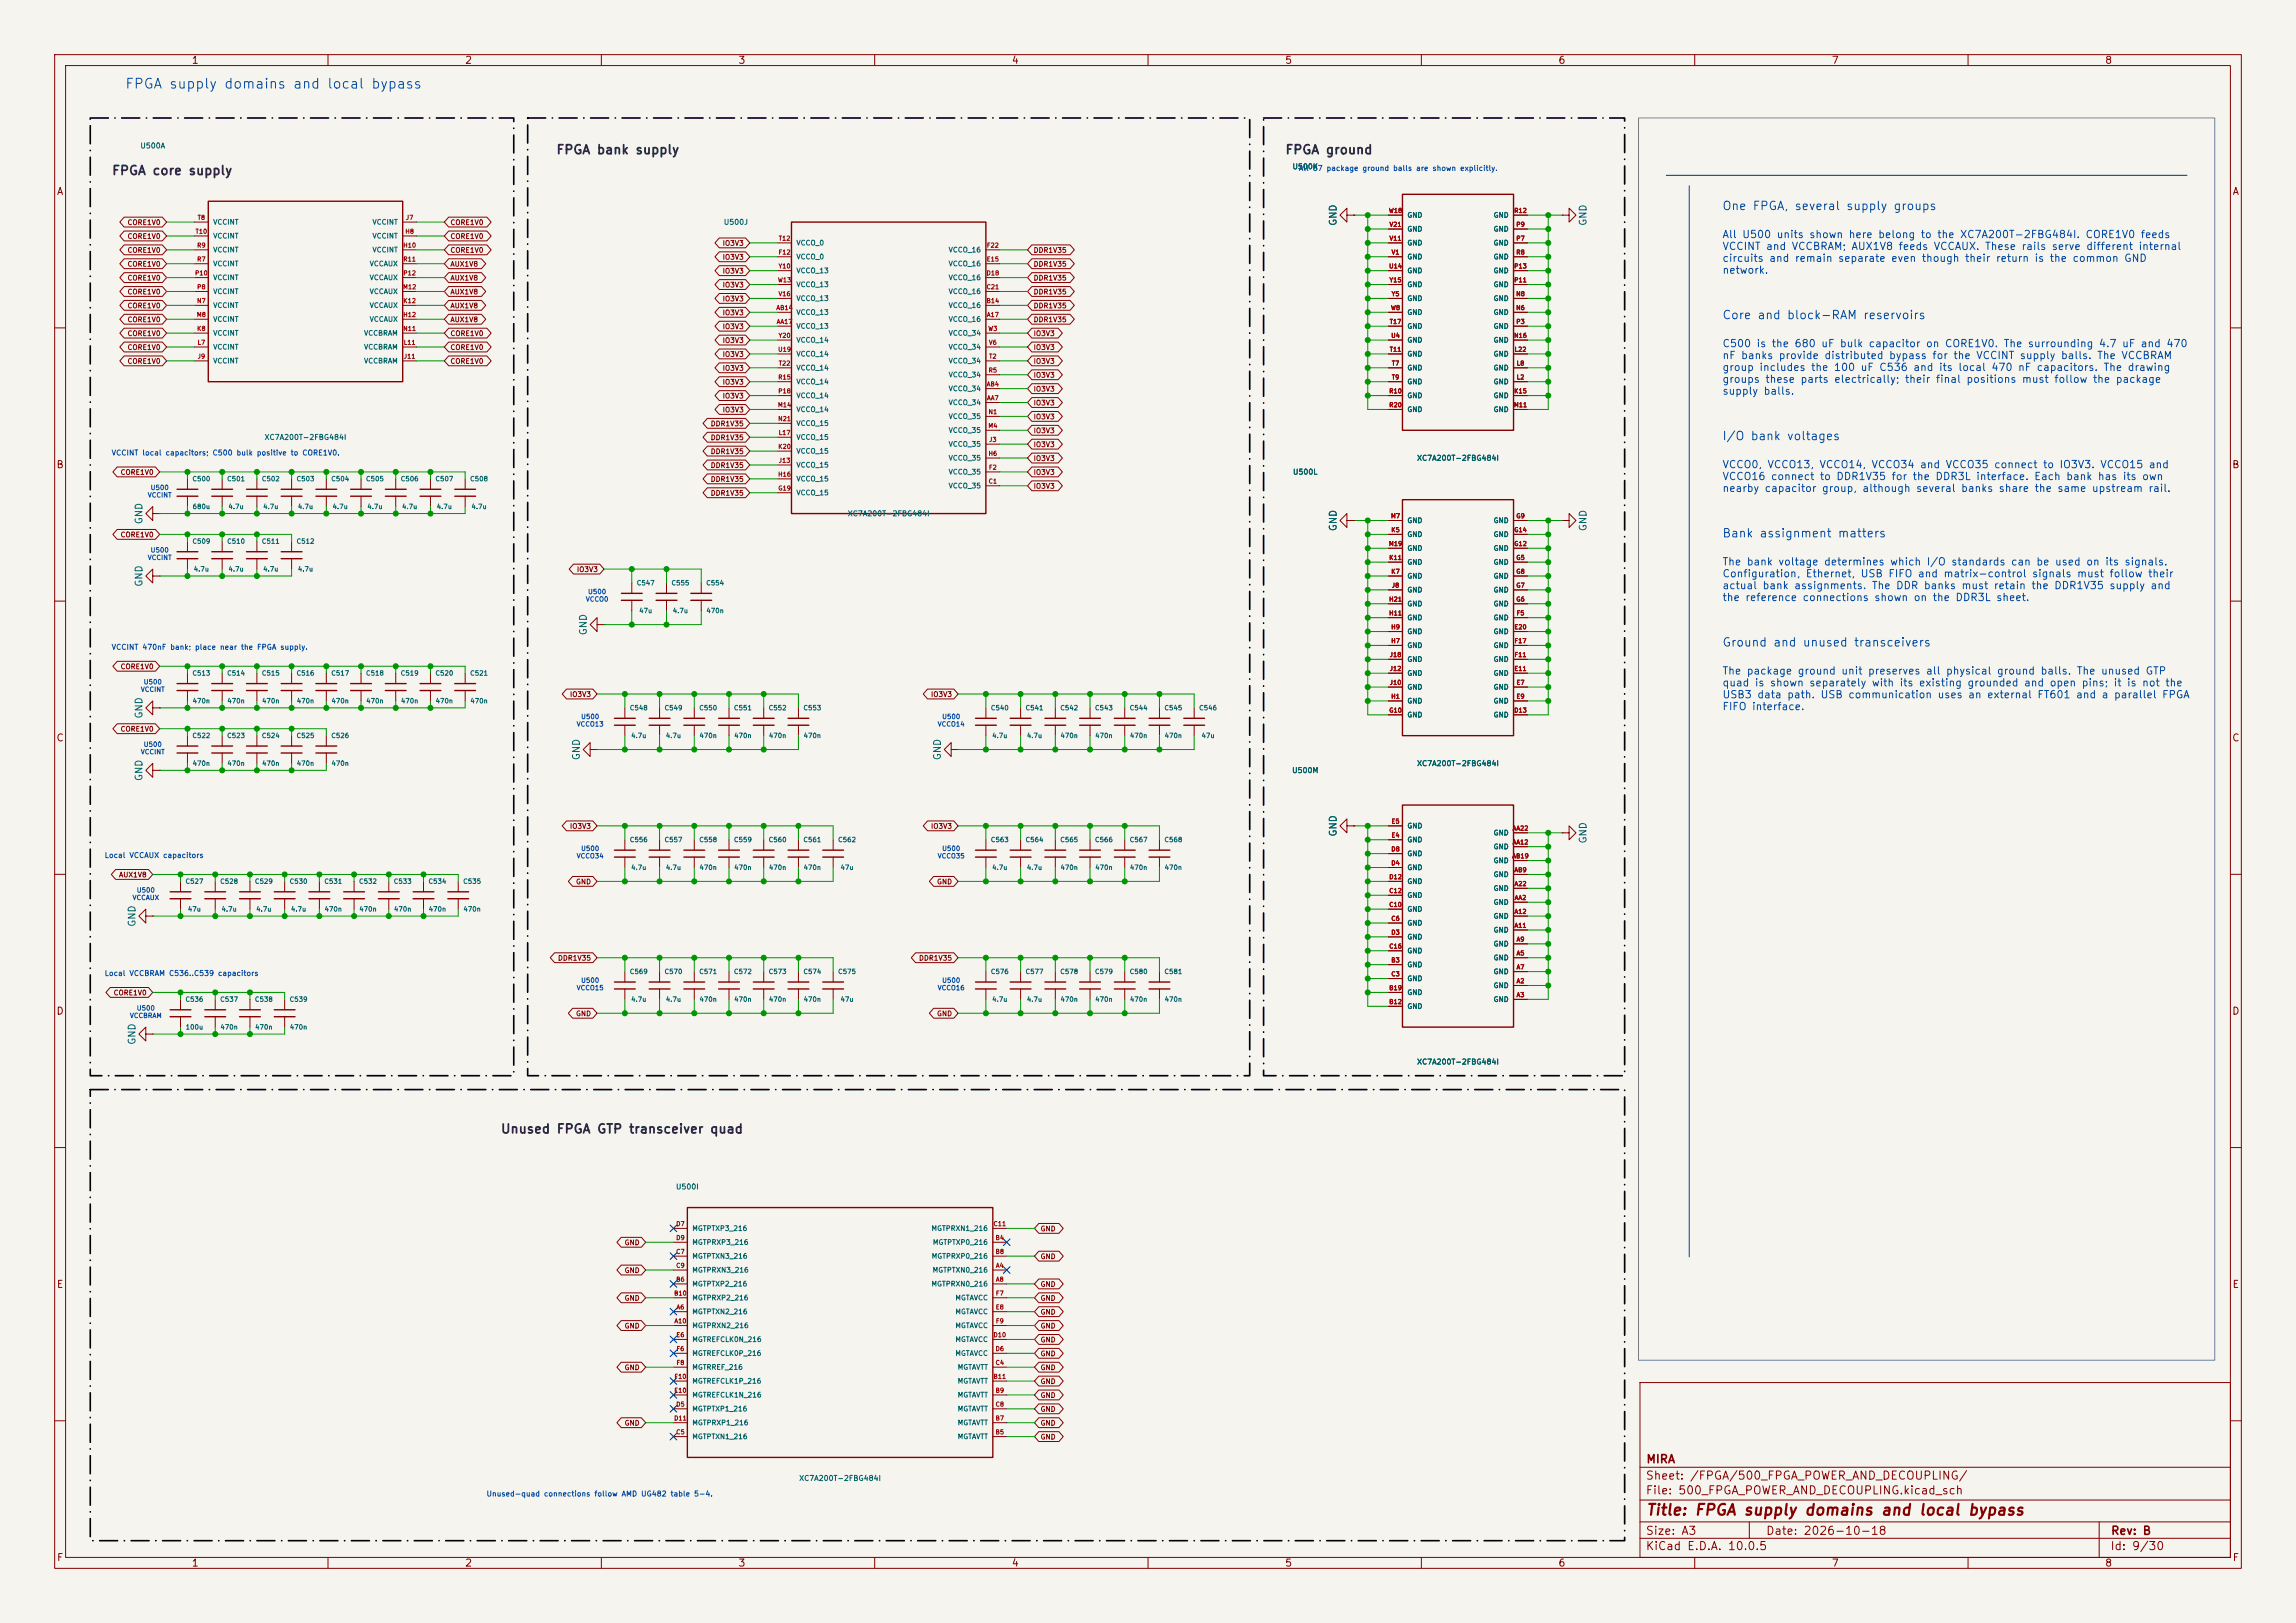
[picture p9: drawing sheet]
<svg xmlns="http://www.w3.org/2000/svg" width="420mm" height="297mm" viewBox="0 0 420 297" stroke-linecap="round" stroke-linejoin="round" font-family="sans-serif">
<defs><g id="words">
<text font-size="2" fill="#840000" x="301" y="277.8">Title: FPGA supply domains and local bypass</text>
<text font-size="1.8" fill="#0046a0" x="22.8" y="16.7">FPGA supply domains and local bypass</text>
<g font-size="1.6" fill="#192f48">
<text x="101.7" y="28.6">FPGA bank supply</text>
<text x="235" y="28.6">FPGA ground</text>
<text x="20.4" y="32.4">FPGA core supply</text>
<text x="91.5" y="207.8">Unused FPGA GTP transceiver quad</text>
</g>
<g font-size="1.5" fill="#0046a0">
<text x="314.9" y="38.8">One FPGA, several supply groups</text>
<text x="314.9" y="58.8">Core and block-RAM reservoirs</text>
<text x="314.9" y="80.9">I/O bank voltages</text>
<text x="314.9" y="98.7">Bank assignment matters</text>
<text x="314.9" y="118.7">Ground and unused transceivers</text>
</g>
<g font-size="1.5" fill="#840000">
<text x="301" y="268.1">MIRA</text>
<text x="300.9" y="273.8">File: 500_FPGA_POWER_AND_DECOUPLING.kicad_sch</text>
<text x="300.9" y="271.1">Sheet: /FPGA/500_FPGA_POWER_AND_DECOUPLING/</text>
<text x="300.9" y="281.2">Size: A3</text>
<text x="322.9" y="281.2">Date: 2026-10-18</text>
<text x="386" y="281.2">Rev: B</text>
<text x="300.9" y="284">KiCad E.D.A. 10.0.5</text>
<text x="385.9" y="284">Id: 9/30</text>
</g>
<g font-size="1.3" fill="#840000">
<text x="35" y="12">1</text>
<text x="85" y="12">2</text>
<text x="135" y="12">3</text>
<text x="185" y="12">4</text>
<text x="235" y="12">5</text>
<text x="285" y="12">6</text>
<text x="335" y="12">7</text>
<text x="385" y="12">8</text>
<text x="10.3" y="36">A</text>
<text x="408.3" y="36">A</text>
<text x="10.2" y="86">B</text>
<text x="408.2" y="86">B</text>
<text x="10.2" y="136">C</text>
<text x="408.2" y="136">C</text>
<text x="10.2" y="186">D</text>
<text x="408.2" y="186">D</text>
<text x="10.3" y="236">E</text>
<text x="408.3" y="236">E</text>
<text x="10.3" y="286">F</text>
<text x="35" y="287">1</text>
<text x="85" y="287">2</text>
<text x="135" y="287">3</text>
<text x="185" y="287">4</text>
<text x="235" y="287">5</text>
<text x="285" y="287">6</text>
<text x="335" y="287">7</text>
<text x="385" y="287">8</text>
<text x="408.3" y="286">F</text>
</g>
<g font-size="1.3" fill="#006464">
<text x="244.8" y="41.4" transform="rotate(-90 244.8 41.4)">GND</text>
<text x="290.5" y="41.4" transform="rotate(-90 290.5 41.4)">GND</text>
<text x="26.4" y="96" transform="rotate(-90 26.4 96)">GND</text>
<text x="244.8" y="97.3" transform="rotate(-90 244.8 97.3)">GND</text>
<text x="290.5" y="97.3" transform="rotate(-90 290.5 97.3)">GND</text>
<text x="26.4" y="107.5" transform="rotate(-90 26.4 107.5)">GND</text>
<text x="107.6" y="116.4" transform="rotate(-90 107.6 116.4)">GND</text>
<text x="26.4" y="131.6" transform="rotate(-90 26.4 131.6)">GND</text>
<text x="26.4" y="143" transform="rotate(-90 26.4 143)">GND</text>
<text x="106.4" y="139.2" transform="rotate(-90 106.4 139.2)">GND</text>
<text x="172.4" y="139.2" transform="rotate(-90 172.4 139.2)">GND</text>
<text x="244.8" y="153.2" transform="rotate(-90 244.8 153.2)">GND</text>
<text x="290.5" y="154.5" transform="rotate(-90 290.5 154.5)">GND</text>
<text x="25.1" y="169.7" transform="rotate(-90 25.1 169.7)">GND</text>
<text x="25.1" y="191.3" transform="rotate(-90 25.1 191.3)">GND</text>
</g>
<g font-size="1.3" fill="#0046a0">
<text x="315" y="43.9">All U500 units shown here belong to the XC7A200T-2FBG484I. CORE1V0 feeds</text>
<text x="315" y="46.1">VCCINT and VCCBRAM; AUX1V8 feeds VCCAUX. These rails serve different internal</text>
<text x="315" y="48.3">circuits and remain separate even though their return is the common GND</text>
<text x="315" y="50.4">network.</text>
<text x="315" y="63.9">C500 is the 680 uF bulk capacitor on CORE1V0. The surrounding 4.7 uF and 470</text>
<text x="315" y="66">nF banks provide distributed bypass for the VCCINT supply balls. The VCCBRAM</text>
<text x="315" y="68.2">group includes the 100 uF C536 and its local 470 nF capacitors. The drawing</text>
<text x="315" y="70.4">groups these parts electrically; their final positions must follow the package</text>
<text x="315" y="72.6">supply balls.</text>
<text x="315" y="86">VCCO0, VCCO13, VCCO14, VCCO34 and VCCO35 connect to IO3V3. VCCO15 and</text>
<text x="315" y="88.2">VCCO16 connect to DDR1V35 for the DDR3L interface. Each bank has its own</text>
<text x="315" y="90.4">nearby capacitor group, although several banks share the same upstream rail.</text>
<text x="315" y="103.8">The bank voltage determines which I/O standards can be used on its signals.</text>
<text x="315" y="106">Configuration, Ethernet, USB FIFO and matrix-control signals must follow their</text>
<text x="315" y="108.2">actual bank assignments. The DDR banks must retain the DDR1V35 supply and</text>
<text x="315" y="110.3">the reference connections shown on the DDR3L sheet.</text>
<text x="315" y="123.8">The package ground unit preserves all physical ground balls. The unused GTP</text>
<text x="315" y="125.9">quad is shown separately with its existing grounded and open pins; it is not the</text>
<text x="315" y="128.1">USB3 data path. USB communication uses an external FT601 and a parallel FPGA</text>
<text x="315" y="130.3">FIFO interface.</text>
</g>
<g font-size="1" fill="#006464">
<text x="25.6" y="27.4">U500A</text>
<text x="236.3" y="31.2">U500K</text>
<text x="132.3" y="41.4">U500J</text>
<text x="48.3" y="80.7">XC7A200T-2FBG484I</text>
<text x="236.4" y="87.1">U500L</text>
<text x="259.1" y="84.5">XC7A200T-2FBG484I</text>
<text x="155" y="94.7">XC7A200T-2FBG484I</text>
<text x="236.3" y="141.7">U500M</text>
<text x="259.1" y="140.4">XC7A200T-2FBG484I</text>
<text x="259.1" y="195">XC7A200T-2FBG484I</text>
<text x="123.6" y="217.9">U500I</text>
<text x="146.1" y="271.2">XC7A200T-2FBG484I</text>
</g>
<g font-size="1" fill="#0046be">
<text x="237.5" y="31.5">All 87 package ground balls are shown explicitly.</text>
<text x="20.3" y="83.6">VCCINT local capacitors; C500 bulk positive to CORE1V0.</text>
<text x="20.3" y="119.1">VCCINT 470nF bank; place near the FPGA supply.</text>
<text x="19.1" y="157.2">Local VCCAUX capacitors</text>
<text x="19.1" y="178.8">Local VCCBRAM C536..C539 capacitors</text>
<text x="88.9" y="274.1">Unused-quad connections follow AMD UG482 table 5-4.</text>
</g>
<g font-size=".9" fill="#840000">
<text x="23.2" y="41.4">CORE1V0</text>
<text x="82.3" y="41.4">CORE1V0</text>
<text x="23.2" y="46.5">CORE1V0</text>
<text x="23.2" y="43.9">CORE1V0</text>
<text x="82.3" y="46.5">CORE1V0</text>
<text x="82.3" y="43.9">CORE1V0</text>
<text x="132.1" y="47.7">IO3V3</text>
<text x="132.1" y="45.2">IO3V3</text>
<text x="189" y="46.5">DDR1V35</text>
<text x="23.2" y="51.5">CORE1V0</text>
<text x="23.2" y="49">CORE1V0</text>
<text x="82.3" y="51.5">AUX1V8</text>
<text x="82.3" y="49">AUX1V8</text>
<text x="132.1" y="50.3">IO3V3</text>
<text x="132.1" y="52.8">IO3V3</text>
<text x="189" y="51.5">DDR1V35</text>
<text x="189" y="49">DDR1V35</text>
<text x="23.2" y="54.1">CORE1V0</text>
<text x="23.2" y="56.6">CORE1V0</text>
<text x="23.2" y="59.2">CORE1V0</text>
<text x="82.3" y="59.2">AUX1V8</text>
<text x="82.3" y="54.1">AUX1V8</text>
<text x="82.3" y="56.6">AUX1V8</text>
<text x="132.1" y="55.4">IO3V3</text>
<text x="132.1" y="57.9">IO3V3</text>
<text x="189" y="59.2">DDR1V35</text>
<text x="189" y="54.1">DDR1V35</text>
<text x="189" y="56.6">DDR1V35</text>
<text x="23.2" y="61.7">CORE1V0</text>
<text x="23.2" y="64.2">CORE1V0</text>
<text x="82.3" y="64.2">CORE1V0</text>
<text x="82.3" y="61.7">CORE1V0</text>
<text x="132.1" y="63">IO3V3</text>
<text x="132.1" y="60.4">IO3V3</text>
<text x="132.1" y="65.5">IO3V3</text>
<text x="189" y="64.2">IO3V3</text>
<text x="189" y="61.7">IO3V3</text>
<text x="23.2" y="66.8">CORE1V0</text>
<text x="82.3" y="66.8">CORE1V0</text>
<text x="132.1" y="68.1">IO3V3</text>
<text x="132.1" y="70.6">IO3V3</text>
<text x="189" y="66.8">IO3V3</text>
<text x="189" y="71.9">IO3V3</text>
<text x="189" y="69.3">IO3V3</text>
<text x="132.1" y="73.1">IO3V3</text>
<text x="132.1" y="75.7">IO3V3</text>
<text x="189" y="74.4">IO3V3</text>
<text x="189" y="76.9">IO3V3</text>
<text x="129.9" y="80.8">DDR1V35</text>
<text x="129.9" y="83.3">DDR1V35</text>
<text x="129.9" y="78.2">DDR1V35</text>
<text x="189" y="82">IO3V3</text>
<text x="189" y="79.5">IO3V3</text>
<text x="22" y="87.1">CORE1V0</text>
<text x="129.9" y="85.8">DDR1V35</text>
<text x="129.9" y="88.4">DDR1V35</text>
<text x="189" y="87.1">IO3V3</text>
<text x="189" y="84.6">IO3V3</text>
<text x="189" y="89.6">IO3V3</text>
<text x="129.9" y="90.9">DDR1V35</text>
<text x="22" y="98.5">CORE1V0</text>
<text x="105.4" y="104.9">IO3V3</text>
<text x="22" y="122.7">CORE1V0</text>
<text x="104.2" y="127.7">IO3V3</text>
<text x="170.2" y="127.7">IO3V3</text>
<text x="22" y="134.1">CORE1V0</text>
<text x="104.2" y="151.9">IO3V3</text>
<text x="170.2" y="151.9">IO3V3</text>
<text x="21.7" y="160.8">AUX1V8</text>
<text x="105.3" y="162">GND</text>
<text x="171.3" y="162">GND</text>
<text x="102" y="176">DDR1V35</text>
<text x="168" y="176">DDR1V35</text>
<text x="20.7" y="182.4">CORE1V0</text>
<text x="105.3" y="186.2">GND</text>
<text x="171.3" y="186.2">GND</text>
<text x="190.3" y="225.5">GND</text>
<text x="114.2" y="228.1">GND</text>
<text x="114.2" y="233.2">GND</text>
<text x="190.3" y="230.6">GND</text>
<text x="114.2" y="238.2">GND</text>
<text x="190.3" y="238.2">GND</text>
<text x="190.3" y="235.7">GND</text>
<text x="114.2" y="243.3">GND</text>
<text x="190.3" y="240.8">GND</text>
<text x="190.3" y="243.3">GND</text>
<text x="190.3" y="245.9">GND</text>
<text x="114.2" y="250.9">GND</text>
<text x="190.3" y="248.4">GND</text>
<text x="190.3" y="250.9">GND</text>
<text x="190.3" y="253.5">GND</text>
<text x="190.3" y="256">GND</text>
<text x="114.2" y="261.1">GND</text>
<text x="190.3" y="258.6">GND</text>
<text x="190.3" y="263.6">GND</text>
<text x="190.3" y="261.1">GND</text>
</g>
<g font-size=".9" fill="#006464">
<text x="38.9" y="41.3">VCCINT</text>
<text x="68" y="41.3">VCCINT</text>
<text x="257.4" y="40.1">GND</text>
<text x="257.4" y="40.1">GND</text>
<text x="273.1" y="40.1">GND</text>
<text x="273.1" y="40.1">GND</text>
<text x="38.9" y="46.4">VCCINT</text>
<text x="38.9" y="43.9">VCCINT</text>
<text x="68" y="43.9">VCCINT</text>
<text x="68" y="46.4">VCCINT</text>
<text x="145.6" y="47.7">VCCO_0</text>
<text x="145.6" y="45.1">VCCO_0</text>
<text x="173.4" y="46.4">VCCO_16</text>
<text x="257.4" y="47.7">GND</text>
<text x="257.4" y="45.1">GND</text>
<text x="257.4" y="42.6">GND</text>
<text x="257.4" y="47.7">GND</text>
<text x="257.4" y="45.1">GND</text>
<text x="257.4" y="42.6">GND</text>
<text x="273.1" y="45.1">GND</text>
<text x="273.1" y="42.6">GND</text>
<text x="273.1" y="47.7">GND</text>
<text x="273.1" y="45.1">GND</text>
<text x="273.1" y="42.6">GND</text>
<text x="273.1" y="47.7">GND</text>
<text x="38.9" y="51.5">VCCINT</text>
<text x="38.9" y="48.9">VCCINT</text>
<text x="67.5" y="51.5">VCCAUX</text>
<text x="67.5" y="48.9">VCCAUX</text>
<text x="145.6" y="52.8">VCCO_13</text>
<text x="145.6" y="50.2">VCCO_13</text>
<text x="173.4" y="51.5">VCCO_16</text>
<text x="173.4" y="48.9">VCCO_16</text>
<text x="257.4" y="50.2">GND</text>
<text x="257.4" y="52.8">GND</text>
<text x="257.4" y="50.2">GND</text>
<text x="257.4" y="52.8">GND</text>
<text x="273.1" y="52.8">GND</text>
<text x="273.1" y="50.2">GND</text>
<text x="273.1" y="52.8">GND</text>
<text x="273.1" y="50.2">GND</text>
<text x="38.9" y="59.1">VCCINT</text>
<text x="38.9" y="56.6">VCCINT</text>
<text x="38.9" y="54">VCCINT</text>
<text x="67.5" y="59.1">VCCAUX</text>
<text x="67.5" y="56.6">VCCAUX</text>
<text x="67.5" y="54">VCCAUX</text>
<text x="145.6" y="57.8">VCCO_13</text>
<text x="145.6" y="55.3">VCCO_13</text>
<text x="173.4" y="59.1">VCCO_16</text>
<text x="173.4" y="56.6">VCCO_16</text>
<text x="173.4" y="54">VCCO_16</text>
<text x="257.4" y="57.8">GND</text>
<text x="257.4" y="55.3">GND</text>
<text x="257.4" y="57.8">GND</text>
<text x="257.4" y="55.3">GND</text>
<text x="273.1" y="57.8">GND</text>
<text x="273.1" y="55.3">GND</text>
<text x="273.1" y="57.8">GND</text>
<text x="273.1" y="55.3">GND</text>
<text x="38.9" y="61.6">VCCINT</text>
<text x="38.9" y="64.2">VCCINT</text>
<text x="66.5" y="64.2">VCCBRAM</text>
<text x="66.5" y="61.6">VCCBRAM</text>
<text x="145.6" y="60.4">VCCO_13</text>
<text x="145.6" y="65.5">VCCO_14</text>
<text x="145.6" y="62.9">VCCO_14</text>
<text x="173.4" y="64.2">VCCO_34</text>
<text x="173.4" y="61.6">VCCO_34</text>
<text x="257.4" y="65.5">GND</text>
<text x="257.4" y="60.4">GND</text>
<text x="257.4" y="62.9">GND</text>
<text x="257.4" y="65.5">GND</text>
<text x="257.4" y="60.4">GND</text>
<text x="257.4" y="62.9">GND</text>
<text x="273.1" y="65.5">GND</text>
<text x="273.1" y="62.9">GND</text>
<text x="273.1" y="60.4">GND</text>
<text x="273.1" y="65.5">GND</text>
<text x="273.1" y="62.9">GND</text>
<text x="273.1" y="60.4">GND</text>
<text x="38.9" y="66.7">VCCINT</text>
<text x="66.5" y="66.7">VCCBRAM</text>
<text x="145.6" y="70.5">VCCO_14</text>
<text x="145.6" y="68">VCCO_14</text>
<text x="173.4" y="71.8">VCCO_34</text>
<text x="173.4" y="69.3">VCCO_34</text>
<text x="173.4" y="66.7">VCCO_34</text>
<text x="257.4" y="68">GND</text>
<text x="257.4" y="70.5">GND</text>
<text x="257.4" y="68">GND</text>
<text x="257.4" y="70.5">GND</text>
<text x="273.1" y="70.5">GND</text>
<text x="273.1" y="68">GND</text>
<text x="273.1" y="70.5">GND</text>
<text x="273.1" y="68">GND</text>
<text x="145.6" y="75.6">VCCO_14</text>
<text x="145.6" y="73.1">VCCO_14</text>
<text x="173.4" y="74.3">VCCO_34</text>
<text x="173.4" y="76.9">VCCO_35</text>
<text x="257.4" y="73.1">GND</text>
<text x="257.4" y="75.6">GND</text>
<text x="257.4" y="73.1">GND</text>
<text x="257.4" y="75.6">GND</text>
<text x="273.1" y="73.1">GND</text>
<text x="273.1" y="75.6">GND</text>
<text x="273.1" y="73.1">GND</text>
<text x="273.1" y="75.6">GND</text>
<text x="145.6" y="83.2">VCCO_15</text>
<text x="145.6" y="80.7">VCCO_15</text>
<text x="145.6" y="78.2">VCCO_15</text>
<text x="173.4" y="82">VCCO_35</text>
<text x="173.4" y="79.4">VCCO_35</text>
<text x="35.1" y="88.3">C500</text>
<text x="41.5" y="88.3">C501</text>
<text x="47.8" y="88.3">C502</text>
<text x="54.2" y="88.3">C503</text>
<text x="60.5" y="88.3">C504</text>
<text x="66.9" y="88.3">C505</text>
<text x="73.2" y="88.3">C506</text>
<text x="79.6" y="88.3">C507</text>
<text x="85.9" y="88.3">C508</text>
<text x="145.6" y="88.3">VCCO_15</text>
<text x="145.6" y="85.8">VCCO_15</text>
<text x="173.4" y="89.6">VCCO_35</text>
<text x="173.4" y="87">VCCO_35</text>
<text x="173.4" y="84.5">VCCO_35</text>
<text x="35.1" y="93.4">680u</text>
<text x="41.7" y="93.4">4.7u</text>
<text x="48" y="93.4">4.7u</text>
<text x="54.4" y="93.4">4.7u</text>
<text x="60.7" y="93.4">4.7u</text>
<text x="67.1" y="93.4">4.7u</text>
<text x="73.4" y="93.4">4.7u</text>
<text x="79.8" y="93.4">4.7u</text>
<text x="86.1" y="93.4">4.7u</text>
<text x="145.6" y="90.9">VCCO_15</text>
<text x="257.4" y="95.9">GND</text>
<text x="257.4" y="95.9">GND</text>
<text x="273.1" y="95.9">GND</text>
<text x="273.1" y="95.9">GND</text>
<text x="35.1" y="99.7">C509</text>
<text x="41.5" y="99.7">C510</text>
<text x="47.8" y="99.7">C511</text>
<text x="54.2" y="99.7">C512</text>
<text x="257.4" y="98.5">GND</text>
<text x="257.4" y="101">GND</text>
<text x="257.4" y="98.5">GND</text>
<text x="257.4" y="101">GND</text>
<text x="273.1" y="101">GND</text>
<text x="273.1" y="98.5">GND</text>
<text x="273.1" y="101">GND</text>
<text x="273.1" y="98.5">GND</text>
<text x="35.3" y="104.8">4.7u</text>
<text x="41.7" y="104.8">4.7u</text>
<text x="48" y="104.8">4.7u</text>
<text x="54.4" y="104.8">4.7u</text>
<text x="116.4" y="107.3">C547</text>
<text x="122.7" y="107.3">C555</text>
<text x="129.1" y="107.3">C554</text>
<text x="257.4" y="106.1">GND</text>
<text x="257.4" y="103.6">GND</text>
<text x="257.4" y="106.1">GND</text>
<text x="257.4" y="103.6">GND</text>
<text x="273.1" y="103.6">GND</text>
<text x="273.1" y="106.1">GND</text>
<text x="273.1" y="103.6">GND</text>
<text x="273.1" y="106.1">GND</text>
<text x="116.8" y="112.4">47u</text>
<text x="123" y="112.4">4.7u</text>
<text x="129.1" y="112.4">470n</text>
<text x="257.4" y="113.7">GND</text>
<text x="257.4" y="111.2">GND</text>
<text x="257.4" y="108.6">GND</text>
<text x="257.4" y="113.7">GND</text>
<text x="257.4" y="111.2">GND</text>
<text x="257.4" y="108.6">GND</text>
<text x="273.1" y="113.7">GND</text>
<text x="273.1" y="111.2">GND</text>
<text x="273.1" y="108.6">GND</text>
<text x="273.1" y="113.7">GND</text>
<text x="273.1" y="111.2">GND</text>
<text x="273.1" y="108.6">GND</text>
<text x="257.4" y="118.8">GND</text>
<text x="257.4" y="116.3">GND</text>
<text x="257.4" y="118.8">GND</text>
<text x="257.4" y="116.3">GND</text>
<text x="273.1" y="116.3">GND</text>
<text x="273.1" y="118.8">GND</text>
<text x="273.1" y="116.3">GND</text>
<text x="273.1" y="118.8">GND</text>
<text x="35.1" y="123.8">C513</text>
<text x="41.5" y="123.8">C514</text>
<text x="47.8" y="123.8">C515</text>
<text x="54.2" y="123.8">C516</text>
<text x="60.5" y="123.8">C517</text>
<text x="66.9" y="123.8">C518</text>
<text x="73.2" y="123.8">C519</text>
<text x="79.6" y="123.8">C520</text>
<text x="85.9" y="123.8">C521</text>
<text x="257.4" y="123.9">GND</text>
<text x="257.4" y="121.3">GND</text>
<text x="257.4" y="123.9">GND</text>
<text x="257.4" y="121.3">GND</text>
<text x="273.1" y="123.9">GND</text>
<text x="273.1" y="121.3">GND</text>
<text x="273.1" y="123.9">GND</text>
<text x="273.1" y="121.3">GND</text>
<text x="35.1" y="128.9">470n</text>
<text x="41.5" y="128.9">470n</text>
<text x="47.8" y="128.9">470n</text>
<text x="54.2" y="128.9">470n</text>
<text x="60.5" y="128.9">470n</text>
<text x="66.9" y="128.9">470n</text>
<text x="73.2" y="128.9">470n</text>
<text x="79.6" y="128.9">470n</text>
<text x="85.9" y="128.9">470n</text>
<text x="115.1" y="130.2">C548</text>
<text x="121.5" y="130.2">C549</text>
<text x="127.8" y="130.2">C550</text>
<text x="134.2" y="130.2">C551</text>
<text x="140.5" y="130.2">C552</text>
<text x="146.9" y="130.2">C553</text>
<text x="181.2" y="130.2">C540</text>
<text x="187.5" y="130.2">C541</text>
<text x="193.9" y="130.2">C542</text>
<text x="200.2" y="130.2">C543</text>
<text x="206.6" y="130.2">C544</text>
<text x="212.9" y="130.2">C545</text>
<text x="219.3" y="130.2">C546</text>
<text x="257.4" y="131.5">GND</text>
<text x="257.4" y="129">GND</text>
<text x="257.4" y="126.4">GND</text>
<text x="257.4" y="131.5">GND</text>
<text x="257.4" y="129">GND</text>
<text x="257.4" y="126.4">GND</text>
<text x="273.1" y="131.5">GND</text>
<text x="273.1" y="126.4">GND</text>
<text x="273.1" y="129">GND</text>
<text x="273.1" y="131.5">GND</text>
<text x="273.1" y="126.4">GND</text>
<text x="273.1" y="129">GND</text>
<text x="35.1" y="135.3">C522</text>
<text x="41.5" y="135.3">C523</text>
<text x="47.8" y="135.3">C524</text>
<text x="54.2" y="135.3">C525</text>
<text x="60.5" y="135.3">C526</text>
<text x="115.4" y="135.3">4.7u</text>
<text x="121.7" y="135.3">4.7u</text>
<text x="127.9" y="135.3">470n</text>
<text x="134.2" y="135.3">470n</text>
<text x="140.6" y="135.3">470n</text>
<text x="146.9" y="135.3">470n</text>
<text x="181.4" y="135.3">4.7u</text>
<text x="187.7" y="135.3">4.7u</text>
<text x="193.9" y="135.3">470n</text>
<text x="200.2" y="135.3">470n</text>
<text x="206.6" y="135.3">470n</text>
<text x="212.9" y="135.3">470n</text>
<text x="219.7" y="135.3">47u</text>
<text x="35.1" y="140.3">470n</text>
<text x="41.5" y="140.3">470n</text>
<text x="47.8" y="140.3">470n</text>
<text x="54.2" y="140.3">470n</text>
<text x="60.5" y="140.3">470n</text>
<text x="115.1" y="154.3">C556</text>
<text x="121.5" y="154.3">C557</text>
<text x="127.8" y="154.3">C558</text>
<text x="134.2" y="154.3">C559</text>
<text x="140.5" y="154.3">C560</text>
<text x="146.9" y="154.3">C561</text>
<text x="153.2" y="154.3">C562</text>
<text x="181.2" y="154.3">C563</text>
<text x="187.5" y="154.3">C564</text>
<text x="193.9" y="154.3">C565</text>
<text x="200.2" y="154.3">C566</text>
<text x="206.6" y="154.3">C567</text>
<text x="212.9" y="154.3">C568</text>
<text x="257.4" y="154.4">GND</text>
<text x="257.4" y="151.8">GND</text>
<text x="257.4" y="154.4">GND</text>
<text x="257.4" y="151.8">GND</text>
<text x="273.1" y="155.6">GND</text>
<text x="273.1" y="153.1">GND</text>
<text x="273.1" y="155.6">GND</text>
<text x="273.1" y="153.1">GND</text>
<text x="33.8" y="161.9">C527</text>
<text x="40.2" y="161.9">C528</text>
<text x="46.5" y="161.9">C529</text>
<text x="52.9" y="161.9">C530</text>
<text x="59.2" y="161.9">C531</text>
<text x="65.6" y="161.9">C532</text>
<text x="71.9" y="161.9">C533</text>
<text x="78.3" y="161.9">C534</text>
<text x="84.6" y="161.9">C535</text>
<text x="115.4" y="159.4">4.7u</text>
<text x="121.7" y="159.4">4.7u</text>
<text x="127.9" y="159.4">470n</text>
<text x="134.2" y="159.4">470n</text>
<text x="140.6" y="159.4">470n</text>
<text x="146.9" y="159.4">470n</text>
<text x="153.7" y="159.4">47u</text>
<text x="181.4" y="159.4">4.7u</text>
<text x="187.7" y="159.4">4.7u</text>
<text x="193.9" y="159.4">470n</text>
<text x="200.2" y="159.4">470n</text>
<text x="206.6" y="159.4">470n</text>
<text x="212.9" y="159.4">470n</text>
<text x="257.4" y="159.4">GND</text>
<text x="257.4" y="156.9">GND</text>
<text x="257.4" y="162">GND</text>
<text x="257.4" y="159.4">GND</text>
<text x="257.4" y="156.9">GND</text>
<text x="257.4" y="162">GND</text>
<text x="273.1" y="160.7">GND</text>
<text x="273.1" y="158.2">GND</text>
<text x="273.1" y="160.7">GND</text>
<text x="273.1" y="158.2">GND</text>
<text x="34.3" y="167">47u</text>
<text x="40.4" y="167">4.7u</text>
<text x="46.8" y="167">4.7u</text>
<text x="53.1" y="167">4.7u</text>
<text x="59.3" y="167">470n</text>
<text x="65.6" y="167">470n</text>
<text x="72" y="167">470n</text>
<text x="78.3" y="167">470n</text>
<text x="84.7" y="167">470n</text>
<text x="257.4" y="167.1">GND</text>
<text x="257.4" y="164.5">GND</text>
<text x="257.4" y="167.1">GND</text>
<text x="257.4" y="164.5">GND</text>
<text x="273.1" y="163.2">GND</text>
<text x="273.1" y="165.8">GND</text>
<text x="273.1" y="163.2">GND</text>
<text x="273.1" y="165.8">GND</text>
<text x="257.4" y="169.6">GND</text>
<text x="257.4" y="172.1">GND</text>
<text x="257.4" y="169.6">GND</text>
<text x="257.4" y="172.1">GND</text>
<text x="273.1" y="173.4">GND</text>
<text x="273.1" y="170.9">GND</text>
<text x="273.1" y="168.3">GND</text>
<text x="273.1" y="173.4">GND</text>
<text x="273.1" y="170.9">GND</text>
<text x="273.1" y="168.3">GND</text>
<text x="115.1" y="178.4">C569</text>
<text x="121.5" y="178.4">C570</text>
<text x="127.8" y="178.4">C571</text>
<text x="134.2" y="178.4">C572</text>
<text x="140.5" y="178.4">C573</text>
<text x="146.9" y="178.4">C574</text>
<text x="153.2" y="178.4">C575</text>
<text x="181.2" y="178.4">C576</text>
<text x="187.5" y="178.4">C577</text>
<text x="193.9" y="178.4">C578</text>
<text x="200.2" y="178.4">C579</text>
<text x="206.6" y="178.4">C580</text>
<text x="212.9" y="178.4">C581</text>
<text x="257.4" y="177.2">GND</text>
<text x="257.4" y="179.8">GND</text>
<text x="257.4" y="174.7">GND</text>
<text x="257.4" y="177.2">GND</text>
<text x="257.4" y="179.8">GND</text>
<text x="257.4" y="174.7">GND</text>
<text x="273.1" y="175.9">GND</text>
<text x="273.1" y="178.5">GND</text>
<text x="273.1" y="175.9">GND</text>
<text x="273.1" y="178.5">GND</text>
<text x="33.8" y="183.5">C536</text>
<text x="40.2" y="183.5">C537</text>
<text x="46.5" y="183.5">C538</text>
<text x="52.9" y="183.5">C539</text>
<text x="115.4" y="183.5">4.7u</text>
<text x="121.7" y="183.5">4.7u</text>
<text x="127.9" y="183.5">470n</text>
<text x="134.2" y="183.5">470n</text>
<text x="140.6" y="183.5">470n</text>
<text x="146.9" y="183.5">470n</text>
<text x="153.7" y="183.5">47u</text>
<text x="181.4" y="183.5">4.7u</text>
<text x="187.7" y="183.5">4.7u</text>
<text x="193.9" y="183.5">470n</text>
<text x="200.2" y="183.5">470n</text>
<text x="206.6" y="183.5">470n</text>
<text x="212.9" y="183.5">470n</text>
<text x="257.4" y="184.8">GND</text>
<text x="257.4" y="182.3">GND</text>
<text x="257.4" y="184.8">GND</text>
<text x="257.4" y="182.3">GND</text>
<text x="273.1" y="181">GND</text>
<text x="273.1" y="183.6">GND</text>
<text x="273.1" y="181">GND</text>
<text x="273.1" y="183.6">GND</text>
<text x="33.9" y="188.6">100u</text>
<text x="40.2" y="188.6">470n</text>
<text x="46.6" y="188.6">470n</text>
<text x="52.9" y="188.6">470n</text>
<text x="126.5" y="225.5">MGTPTXP3_216</text>
<text x="170.3" y="225.5">MGTPRXN1_216</text>
<text x="126.5" y="230.6">MGTPTXN3_216</text>
<text x="126.5" y="233.1">MGTPRXN3_216</text>
<text x="126.5" y="228">MGTPRXP3_216</text>
<text x="170.3" y="230.6">MGTPRXP0_216</text>
<text x="170.5" y="233.1">MGTPTXN0_216</text>
<text x="170.5" y="228">MGTPTXP0_216</text>
<text x="126.5" y="235.6">MGTPTXP2_216</text>
<text x="126.5" y="238.2">MGTPRXP2_216</text>
<text x="170.3" y="235.6">MGTPRXN0_216</text>
<text x="174.7" y="238.2">MGTAVCC</text>
<text x="126.5" y="240.7">MGTPTXN2_216</text>
<text x="126.5" y="243.3">MGTPRXN2_216</text>
<text x="126.5" y="245.8">MGTREFCLK0N_216</text>
<text x="174.7" y="245.8">MGTAVCC</text>
<text x="174.7" y="240.7">MGTAVCC</text>
<text x="174.7" y="243.3">MGTAVCC</text>
<text x="126.5" y="248.3">MGTREFCLK0P_216</text>
<text x="126.5" y="250.9">MGTRREF_216</text>
<text x="174.7" y="248.3">MGTAVCC</text>
<text x="175.1" y="250.9">MGTAVTT</text>
<text x="126.5" y="256">MGTREFCLK1N_216</text>
<text x="126.5" y="253.4">MGTREFCLK1P_216</text>
<text x="175.1" y="256">MGTAVTT</text>
<text x="175.1" y="253.4">MGTAVTT</text>
<text x="126.5" y="263.6">MGTPTXN1_216</text>
<text x="126.5" y="258.5">MGTPTXP1_216</text>
<text x="126.5" y="261">MGTPRXP1_216</text>
<text x="175.1" y="263.6">MGTAVTT</text>
<text x="175.1" y="261">MGTAVTT</text>
<text x="175.1" y="258.5">MGTAVTT</text>
</g>
<g font-size=".9" fill="#0046be">
<text x="27.5" y="89.9">U500</text>
<text x="26.9" y="91.2">VCCINT</text>
<text x="27.5" y="101.3">U500</text>
<text x="26.9" y="102.7">VCCINT</text>
<text x="107.1" y="110.3">VCCO0</text>
<text x="107.5" y="108.9">U500</text>
<text x="26.2" y="125.4">U500</text>
<text x="25.7" y="126.8">VCCINT</text>
<text x="106.2" y="131.8">U500</text>
<text x="172.2" y="131.8">U500</text>
<text x="26.2" y="136.9">U500</text>
<text x="105.4" y="133.2">VCCO13</text>
<text x="171.4" y="133.2">VCCO14</text>
<text x="25.7" y="138.2">VCCINT</text>
<text x="106.2" y="155.9">U500</text>
<text x="172.2" y="155.9">U500</text>
<text x="105.4" y="157.3">VCCO34</text>
<text x="171.4" y="157.3">VCCO35</text>
<text x="24.2" y="164.9">VCCAUX</text>
<text x="24.9" y="163.5">U500</text>
<text x="24.9" y="185.1">U500</text>
<text x="105.4" y="181.4">VCCO15</text>
<text x="106.2" y="180">U500</text>
<text x="171.4" y="181.4">VCCO16</text>
<text x="172.2" y="180">U500</text>
<text x="23.7" y="186.5">VCCBRAM</text>
</g>
<g font-size=".8" fill="#a90000">
<text x="36.1" y="40.4">T8</text>
<text x="74.2" y="40.4">J7</text>
<text x="254" y="39.2">W18</text>
<text x="254.1" y="41.7">V21</text>
<text x="276.9" y="39.2">R12</text>
<text x="277.3" y="41.7">P9</text>
<text x="35.7" y="43">T10</text>
<text x="36" y="45.5">R9</text>
<text x="73.7" y="45.5">H10</text>
<text x="74" y="43">H8</text>
<text x="142.3" y="46.8">F12</text>
<text x="142.4" y="44.2">T12</text>
<text x="180.4" y="45.5">F22</text>
<text x="254.1" y="44.2">V11</text>
<text x="254.5" y="46.8">V1</text>
<text x="277.3" y="44.2">P7</text>
<text x="277.3" y="46.8">R8</text>
<text x="35.6" y="50.6">P10</text>
<text x="36" y="53.1">P8</text>
<text x="36" y="48">R7</text>
<text x="73.6" y="53.1">M12</text>
<text x="73.7" y="50.6">P12</text>
<text x="73.7" y="48">R11</text>
<text x="142.2" y="51.9">W13</text>
<text x="142.3" y="49.3">Y10</text>
<text x="180.4" y="53.1">C21</text>
<text x="180.4" y="50.6">D18</text>
<text x="180.4" y="48">E15</text>
<text x="254" y="49.3">U14</text>
<text x="254.1" y="51.9">Y15</text>
<text x="276.9" y="51.9">P11</text>
<text x="276.9" y="49.3">P13</text>
<text x="35.9" y="58.2">M8</text>
<text x="35.9" y="55.7">N7</text>
<text x="73.7" y="58.2">H12</text>
<text x="73.7" y="55.7">K12</text>
<text x="141.9" y="56.9">AB14</text>
<text x="142" y="59.5">AA17</text>
<text x="142.3" y="54.4">V16</text>
<text x="180.4" y="55.7">B14</text>
<text x="180.4" y="58.2">A17</text>
<text x="254.1" y="59.5">T17</text>
<text x="254.4" y="56.9">W8</text>
<text x="254.5" y="54.4">Y5</text>
<text x="277.3" y="56.9">N6</text>
<text x="277.3" y="54.4">N8</text>
<text x="277.3" y="59.5">P3</text>
<text x="36" y="60.7">K8</text>
<text x="36" y="63.3">L7</text>
<text x="36.1" y="65.8">J9</text>
<text x="73.7" y="60.7">N11</text>
<text x="73.8" y="63.3">L11</text>
<text x="73.8" y="65.8">J11</text>
<text x="142.2" y="64.6">U19</text>
<text x="142.3" y="62">Y20</text>
<text x="180.7" y="60.7">W3</text>
<text x="180.8" y="63.3">V6</text>
<text x="180.8" y="65.8">T2</text>
<text x="254.1" y="64.6">T11</text>
<text x="254.4" y="62">U4</text>
<text x="276.9" y="62">N16</text>
<text x="277" y="64.6">L22</text>
<text x="142.3" y="69.6">R15</text>
<text x="142.4" y="67.1">T22</text>
<text x="180.4" y="70.9">AB4</text>
<text x="180.7" y="68.4">R5</text>
<text x="254.5" y="67.1">T7</text>
<text x="254.5" y="69.6">T9</text>
<text x="277.3" y="69.6">L2</text>
<text x="277.3" y="67.1">L8</text>
<text x="142.2" y="74.7">M14</text>
<text x="142.2" y="77.3">N21</text>
<text x="142.3" y="72.2">P18</text>
<text x="180.5" y="73.4">AA7</text>
<text x="180.7" y="76">N1</text>
<text x="254" y="72.2">R10</text>
<text x="254" y="74.7">R20</text>
<text x="276.8" y="74.7">M11</text>
<text x="276.9" y="72.2">K15</text>
<text x="142.3" y="82.3">K20</text>
<text x="142.3" y="79.8">L17</text>
<text x="180.7" y="78.5">M4</text>
<text x="180.7" y="83.6">H6</text>
<text x="180.8" y="81.1">J3</text>
<text x="142.2" y="87.4">H16</text>
<text x="142.3" y="90">G19</text>
<text x="142.4" y="84.9">J13</text>
<text x="180.7" y="88.7">C1</text>
<text x="180.8" y="86.1">F2</text>
<text x="254.4" y="95">M7</text>
<text x="277.3" y="95">G9</text>
<text x="254" y="100.1">M19</text>
<text x="254.4" y="97.6">K5</text>
<text x="276.9" y="100.1">G12</text>
<text x="276.9" y="97.6">G14</text>
<text x="254" y="102.7">K11</text>
<text x="254.4" y="105.2">K7</text>
<text x="254.5" y="107.7">J8</text>
<text x="277.3" y="102.7">G5</text>
<text x="277.3" y="107.7">G7</text>
<text x="277.3" y="105.2">G8</text>
<text x="254" y="112.8">H11</text>
<text x="254" y="110.3">H21</text>
<text x="277.3" y="110.3">G6</text>
<text x="277.3" y="112.8">F5</text>
<text x="254.4" y="117.9">H7</text>
<text x="254.4" y="115.4">H9</text>
<text x="276.9" y="115.4">E20</text>
<text x="276.9" y="117.9">F17</text>
<text x="254.1" y="125.5">J10</text>
<text x="254.1" y="123">J12</text>
<text x="254.1" y="120.4">J18</text>
<text x="276.9" y="123">E11</text>
<text x="276.9" y="120.4">F11</text>
<text x="277.3" y="125.5">E7</text>
<text x="254" y="130.6">G10</text>
<text x="254.4" y="128.1">H1</text>
<text x="276.9" y="130.6">D13</text>
<text x="277.3" y="128.1">E9</text>
<text x="254.4" y="156">D8</text>
<text x="254.4" y="153.5">E4</text>
<text x="254.4" y="150.9">E5</text>
<text x="276.6" y="154.7">AA12</text>
<text x="276.6" y="152.2">AA22</text>
<text x="254" y="161.1">D12</text>
<text x="254.4" y="158.5">D4</text>
<text x="276.5" y="157.3">AB19</text>
<text x="276.9" y="159.8">AB9</text>
<text x="254" y="166.2">C10</text>
<text x="254" y="163.6">C12</text>
<text x="276.9" y="167.4">A12</text>
<text x="276.9" y="162.3">A22</text>
<text x="277" y="164.9">AA2</text>
<text x="254" y="173.8">C16</text>
<text x="254.4" y="168.7">C6</text>
<text x="254.4" y="171.2">D3</text>
<text x="276.9" y="170">A11</text>
<text x="277.3" y="172.5">A9</text>
<text x="254.4" y="176.3">B3</text>
<text x="254.4" y="178.9">C3</text>
<text x="277.3" y="175">A5</text>
<text x="277.3" y="177.6">A7</text>
<text x="254" y="183.9">B12</text>
<text x="254" y="181.4">B19</text>
<text x="277.3" y="180.1">A2</text>
<text x="277.3" y="182.7">A3</text>
<text x="123.6" y="224.6">D7</text>
<text x="123.6" y="227.1">D9</text>
<text x="181.6" y="224.6">C11</text>
<text x="182" y="227.1">B4</text>
<text x="123.6" y="229.7">C7</text>
<text x="123.6" y="232.2">C9</text>
<text x="182" y="229.7">B8</text>
<text x="182.1" y="232.2">A4</text>
<text x="123.2" y="237.3">B10</text>
<text x="123.6" y="234.7">B6</text>
<text x="123.7" y="239.8">A6</text>
<text x="182.1" y="239.8">E8</text>
<text x="182.1" y="234.7">A8</text>
<text x="182.1" y="237.3">F7</text>
<text x="123.3" y="242.4">A10</text>
<text x="123.6" y="244.9">E6</text>
<text x="181.6" y="244.9">D10</text>
<text x="182.1" y="242.4">F9</text>
<text x="123.7" y="247.4">F6</text>
<text x="123.7" y="250">F8</text>
<text x="182" y="250">C4</text>
<text x="182" y="247.4">D6</text>
<text x="123.3" y="255.1">E10</text>
<text x="123.3" y="252.5">F10</text>
<text x="123.6" y="257.6">D5</text>
<text x="181.6" y="252.5">B11</text>
<text x="182" y="255.1">B9</text>
<text x="182" y="257.6">C8</text>
<text x="123.2" y="260.1">D11</text>
<text x="123.6" y="262.7">C5</text>
<text x="182" y="262.7">B5</text>
<text x="182" y="260.1">B7</text>
</g>
</g></defs>
<path d="M0 0h420v297h-420z" fill="#f5f4ef" stroke="#f5f4ef" stroke-width=".18"/>
<g fill="none" stroke="#840000" stroke-width=".18">
<path d="M10 10h400v277h-400zM12 12h396v273h-396zM60 10v2M110 10v2M160 10v2M210 10v2M260 10v2M310 10v2M360 10v2M22.7 39.7h7l.8 .9-.8 .9h-7l-.8-.9zM82.1 39.7h7l.7 .9-.7 .9h-7l-.8-.9zM246.4 39.4v-1.3l-1.3 1.3 1.3 1.2v-1.2h1.2"/>
<path d="M247.6 39.4h.1M254 39.4h2.5M276.9 39.4h2.5M285.7 39.4h1.3v1.2l1.3-1.2-1.3-1.3v1.3M285.7 39.4h.1M22.7 52.4h7l.8 .9-.8 .9h-7l-.8-.9zM22.7 44.8h7l.8 .9-.8 .9h-7l-.8-.9zM22.7 49.9h7l.8 .9-.8 .9h-7l-.8-.9zM22.7 55h7l.8 .9-.8 .9h-7l-.8-.9zM22.7 57.5h7l.8 .9-.8 .9h-7l-.8-.9zM22.7 47.4h7l.8 .9-.8 .9h-7l-.8-.9zM22.7 42.3h7l.8 .9-.8 .9h-7l-.8-.9z"/>
<path d="M35.6 43.2h2.5M35.6 45.7h2.5M35.6 58.4h2.5M35.6 40.6h2.5M35.6 55.9h2.5M35.6 53.3h2.5M35.6 50.8h2.5M35.6 48.3h2.5M73.7 43.2h2.5M73.7 45.7h2.5M73.7 58.4h2.5M73.7 40.6h2.5"/>
<path d="M73.7 55.9h2.5M73.7 53.3h2.5M73.7 50.8h2.5M73.7 48.3h2.5M82.1 44.8h7l.7 .9-.7 .9h-7l-.8-.9zM82.1 57.5h6l.8 .9-.8 .9h-6l-.8-.9zM82.1 52.4h6l.8 .9-.8 .9h-6l-.8-.9zM82.1 49.9h6l.8 .9-.8 .9h-6l-.8-.9zM82.1 42.3h7l.7 .9-.7 .9h-7l-.8-.9zM82.1 55h6l.8 .9-.8 .9h-6l-.8-.9zM82.1 47.4h6l.8 .9-.8 .9h-6l-.8-.9zM131.6 48.6h4.8l.8 .9-.8 .9h-4.8l-.8-.9z"/>
<path d="M131.6 46.1h4.8l.8 .9-.8 .9h-4.8l-.8-.9zM131.6 43.5h4.8l.8 1-.8 .9h-4.8l-.8-.9zM131.6 53.7h4.8l.8 .9-.8 .9h-4.8l-.8-.9zM131.6 58.8h4.8l.8 .9-.8 .9h-4.8l-.8-.9zM131.6 51.2h4.8l.8 .9-.8 .9h-4.8l-.8-.9zM131.6 56.2h4.8l.8 1-.8 .9h-4.8l-.8-.9zM142.2 57.2h2.6M142.2 54.6h2.6M142.2 59.7h2.6M142.2 44.5h2.6M142.2 52.1h2.6M142.2 49.5h2.6"/>
<path d="M142.2 47h2.6M180.3 45.7h2.6M180.3 58.4h2.6M180.3 55.9h2.6M180.3 53.3h2.6M180.3 50.8h2.6M180.3 48.3h2.6M188.7 57.5h7l.8 .9-.8 .9h-7l-.7-.9zM188.7 52.4h7l.8 .9-.8 .9h-7l-.7-.9zM188.7 55h7l.8 .9-.8 .9h-7l-.7-.9zM188.7 49.9h7l.8 .9-.8 .9h-7l-.7-.9zM188.7 44.8h7l.8 .9-.8 .9h-7l-.7-.9z"/>
<path d="M188.7 47.4h7l.8 .9-.8 .9h-7l-.7-.9zM254 57.2h2.5M254 54.6h2.5M254 59.7h2.5M254 44.5h2.5M254 41.9h2.5M254 52.1h2.5M254 49.5h2.5M254 47h2.5M276.9 57.2h2.5M276.9 54.6h2.5M276.9 59.7h2.5"/>
<path d="M276.9 44.5h2.5M276.9 41.9h2.5M276.9 52.1h2.5M276.9 49.5h2.5M276.9 47h2.5M10 60h2M22.7 60.1h7l.8 .9-.8 .9h-7l-.8-.9zM22.7 62.6h7l.8 .9-.8 .9h-7l-.8-.9zM22.7 65.1h7l.8 .9-.8 .9h-7l-.8-.9zM35.6 66h2.5M35.6 61h2.5M35.6 63.5h2.5"/>
<path d="M73.7 66h2.5M73.7 61h2.5M73.7 63.5h2.5M82.1 62.6h7l.7 .9-.7 .9h-7l-.8-.9zM82.1 65.1h7l.7 .9-.7 .9h-7l-.8-.9zM82.1 60.1h7l.7 .9-.7 .9h-7l-.8-.9zM129.4 79.1h7l.8 .9-.8 .9h-7l-.8-.9zM129.4 76.6h7l.8 .9-.8 .9h-7l-.8-.9zM131.6 61.3h4.8l.8 .9-.8 .9h-4.8l-.8-.9zM131.6 66.4h4.8l.8 .9-.8 .9h-4.8l-.8-.9zM131.6 63.9h4.8l.8 .9-.8 .9h-4.8l-.8-.9zM131.6 68.9h4.8l.8 1-.8 .9h-4.8l-.8-.9z"/>
<path d="M131.6 71.5h4.8l.8 .9-.8 .9h-4.8l-.8-.9zM131.6 74h4.8l.8 .9-.8 .9h-4.8l-.8-.9zM142.2 72.4h2.6M142.2 69.9h2.6M142.2 67.3h2.6M142.2 64.8h2.6M142.2 74.9h2.6M142.2 62.2h2.6M142.2 77.5h2.6M180.3 66h2.6M180.3 61h2.6M180.3 63.5h2.6"/>
<path d="M180.3 73.7h2.6M180.3 71.1h2.6M180.3 78.7h2.6M180.3 76.2h2.6M180.3 68.6h2.6M188.7 62.6h4.9l.7 .9-.7 .9h-4.9l-.7-.9zM188.7 60.1h4.9l.7 .9-.7 .9h-4.9l-.7-.9zM188.7 65.1h4.9l.7 .9-.7 .9h-4.9l-.7-.9zM188.7 72.8h4.9l.7 .9-.7 .9h-4.9l-.7-.9zM188.7 70.2h4.9l.7 .9-.7 .9h-4.9l-.7-.9zM188.7 75.3h4.9l.7 .9-.7 .9h-4.9l-.7-.9zM188.7 77.8h4.9l.7 .9-.7 .9h-4.9l-.7-.9z"/>
<path d="M188.7 67.7h4.9l.7 .9-.7 .9h-4.9l-.7-.9zM254 72.4h2.5M254 69.9h2.5M254 67.3h2.5M254 64.8h2.5M254 74.9h2.5M254 62.2h2.5M276.9 72.4h2.5M276.9 69.9h2.5M276.9 67.3h2.5M276.9 64.8h2.5M276.9 74.9h2.5"/>
<path d="M276.9 62.2h2.5M408 60h2M21.4 96.9h7l.8 .9-.8 .9h-7l-.8-.9zM21.4 85.5h7l.8 .9-.8 .9h-7l-.8-.9zM27.9 94v-1.3l-1.2 1.3 1.2 1.3v-1.3h1.3M29.2 94h.1M34.3 87.6v1.9M34.3 90.8v1.9M34.3 99.1v1.9M40.6 87.6v1.9M40.6 90.8v1.9M40.6 99.1v1.9"/>
<path d="M47 87.6v1.9M47 90.8v1.9M47 99.1v1.9M53.3 87.6v1.9M53.3 90.8v1.9M53.3 99.1v1.9M59.7 87.6v1.9M59.7 90.8v1.9M66 87.6v1.9M66 90.8v1.9M72.4 87.6v1.9M72.4 90.8v1.9"/>
<path d="M78.7 87.6v1.9M78.7 90.8v1.9M85.1 87.6v1.9M85.1 90.8v1.9M129.4 84.2h7l.8 .9-.8 .9h-7l-.8-.9zM129.4 81.6h7l.8 1-.8 .9h-7l-.8-.9zM129.4 89.3h7l.8 .9-.8 .9h-7l-.8-.9zM129.4 86.7h7l.8 .9-.8 .9h-7l-.8-.9zM142.2 90.2h2.6M142.2 87.6h2.6M142.2 85.1h2.6M142.2 82.6h2.6"/>
<path d="M142.2 80h2.6M180.3 88.9h2.6M180.3 86.4h2.6M180.3 83.8h2.6M180.3 81.3h2.6M188.7 85.5h4.9l.7 .9-.7 .9h-4.9l-.7-.9zM188.7 82.9h4.9l.7 .9-.7 .9h-4.9l-.7-.9zM188.7 80.4h4.9l.7 .9-.7 .9h-4.9l-.7-.9zM188.7 88h4.9l.7 .9-.7 .9h-4.9l-.7-.9zM246.4 95.3v-1.3l-1.3 1.3 1.3 1.2v-1.2h1.2M247.6 95.3h.1M254 95.3h2.5"/>
<path d="M254 97.8h2.5M276.9 95.3h2.5M276.9 97.8h2.5M285.7 95.3h1.3v1.2l1.3-1.2-1.3-1.3v1.3M285.7 95.3h.1M10 110h2M27.9 105.4v-1.3l-1.2 1.3 1.2 1.3v-1.3h1.3M29.2 105.4h.1M34.3 102.2v1.9M40.6 102.2v1.9M47 102.2v1.9M53.3 102.2v1.9"/>
<path d="M104.9 103.2h4.8l.8 .9-.8 .9h-4.8l-.8-.9zM109.2 114.3v-1.3l-1.3 1.3 1.3 1.3v-1.3h1.3M110.5 114.3h.1M115.6 106.7v1.9M115.6 109.9v1.9M121.9 106.7v1.9M121.9 109.9v1.9M128.3 106.7v1.9M128.3 109.9v1.9M254 115.6h2.5M254 113h2.5M254 118.1h2.5"/>
<path d="M254 102.9h2.5M254 110.5h2.5M254 108h2.5M254 105.4h2.5M254 100.3h2.5M276.9 115.6h2.5M276.9 113h2.5M276.9 118.1h2.5M276.9 102.9h2.5M276.9 110.5h2.5M276.9 108h2.5M276.9 105.4h2.5"/>
<path d="M276.9 100.3h2.5M408 110h2M21.4 132.4h7l.8 1-.8 .9h-7l-.8-.9zM21.4 121h7l.8 .9-.8 .9h-7l-.8-.9zM27.9 129.5v-1.2l-1.2 1.2 1.2 1.3v-1.3h1.3M29.2 129.5h.1M34.3 123.2v1.9M34.3 126.4v1.9M34.3 134.6v1.9M34.3 137.8v1.9M40.6 123.2v1.9M40.6 126.4v1.9"/>
<path d="M40.6 134.6v1.9M40.6 137.8v1.9M47 123.2v1.9M47 126.4v1.9M47 134.6v1.9M47 137.8v1.9M53.3 123.2v1.9M53.3 126.4v1.9M53.3 134.6v1.9M53.3 137.8v1.9M59.7 123.2v1.9M59.7 126.4v1.9"/>
<path d="M59.7 134.6v1.9M59.7 137.8v1.9M66 123.2v1.9M66 126.4v1.9M72.4 123.2v1.9M72.4 126.4v1.9M78.7 123.2v1.9M78.7 126.4v1.9M85.1 123.2v1.9M85.1 126.4v1.9M103.6 126.1h4.8l.8 .9-.8 .9h-4.8l-.8-.9zM107.9 137.2v-1.3l-1.2 1.3 1.2 1.2v-1.2h1.3"/>
<path d="M109.2 137.2h.1M114.3 129.5v1.9M114.3 132.7v1.9M120.6 129.5v1.9M120.6 132.7v1.9M127 129.5v1.9M127 132.7v1.9M133.3 129.5v1.9M133.3 132.7v1.9M139.7 129.5v1.9M139.7 132.7v1.9M146 129.5v1.9"/>
<path d="M146 132.7v1.9M169.7 126.1h4.8l.8 .9-.8 .9h-4.8l-.8-.9zM174 137.2v-1.3l-1.3 1.3 1.3 1.2v-1.2h1.3M175.3 137.2h.1M180.3 129.5v1.9M180.3 132.7v1.9M186.7 129.5v1.9M186.7 132.7v1.9M193 129.5v1.9M193 132.7v1.9M199.4 129.5v1.9M199.4 132.7v1.9"/>
<path d="M205.7 129.5v1.9M205.7 132.7v1.9M212.1 129.5v1.9M212.1 132.7v1.9M218.4 129.5v1.9M218.4 132.7v1.9M254 130.8h2.5M254 125.7h2.5M254 128.3h2.5M254 123.2h2.5M254 120.7h2.5M276.9 130.8h2.5"/>
<path d="M276.9 125.7h2.5M276.9 128.3h2.5M276.9 123.2h2.5M276.9 120.7h2.5M10 160h2M21.2 159.1h6l.7 .9-.7 .9h-6l-.8-.9zM27.9 141v-1.3l-1.2 1.3 1.2 1.2v-1.2h1.3M29.2 141h.1M103.6 150.2h4.8l.8 .9-.8 .9h-4.8l-.8-.9zM114.3 153.7v1.9M114.3 156.8v2M120.6 153.7v1.9"/>
<path d="M120.6 156.8v2M127 153.7v1.9M127 156.8v2M133.3 153.7v1.9M133.3 156.8v2M139.7 153.7v1.9M139.7 156.8v2M146 153.7v1.9M146 156.8v2M152.4 153.7v1.9M152.4 156.8v2M169.7 150.2h4.8l.8 .9-.8 .9h-4.8l-.8-.9z"/>
<path d="M180.3 153.7v1.9M180.3 156.8v2M186.7 153.7v1.9M186.7 156.8v2M193 153.7v1.9M193 156.8v2M199.4 153.7v1.9M199.4 156.8v2M205.7 153.7v1.9M205.7 156.8v2M212.1 153.7v1.9M212.1 156.8v2"/>
<path d="M246.4 151.1v-1.2l-1.3 1.2 1.3 1.3v-1.3h1.2M247.6 151.1h.1M254 158.8h2.5M254 156.2h2.5M254 153.7h2.5M254 151.1h2.5M276.9 154.9h2.5M276.9 152.4h2.5M276.9 157.5h2.5M285.7 152.4h1.3v1.3l1.3-1.3-1.3-1.3v1.3M285.7 152.4h.1M408 160h2"/>
<path d="M26.7 167.6v-1.2l-1.3 1.2 1.3 1.3v-1.3h1.2M27.9 167.6h.1M33 161.3v1.9M33 164.5v1.9M39.4 161.3v1.9M39.4 164.5v1.9M45.7 161.3v1.9M45.7 164.5v1.9M52.1 161.3v1.9M52.1 164.5v1.9M58.4 161.3v1.9M58.4 164.5v1.9"/>
<path d="M64.8 161.3v1.9M64.8 164.5v1.9M71.1 161.3v1.9M71.1 164.5v1.9M77.5 161.3v1.9M77.5 164.5v1.9M83.8 161.3v1.9M83.8 164.5v1.9M101.4 174.4h7l.8 .9-.8 .9h-7l-.7-.9zM104.7 160.4h3.7l.8 .9-.8 .9h-3.7l-.7-.9zM114.3 177.8v1.9M120.6 177.8v1.9"/>
<path d="M127 177.8v1.9M133.3 177.8v1.9M139.7 177.8v1.9M146 177.8v1.9M152.4 177.8v1.9M167.5 174.4h7l.8 .9-.8 .9h-7l-.8-.9zM170.8 160.4h3.7l.8 .9-.8 .9h-3.7l-.8-.9zM180.3 177.8v1.9M186.7 177.8v1.9M193 177.8v1.9M199.4 177.8v1.9M205.7 177.8v1.9"/>
<path d="M212.1 177.8v1.9M254 176.5h2.5M254 179.1h2.5M254 168.9h2.5M254 166.4h2.5M254 163.8h2.5M254 174h2.5M254 171.5h2.5M254 161.3h2.5M276.9 160h2.5M276.9 175.3h2.5M276.9 177.8h2.5"/>
<path d="M276.9 172.7h2.5M276.9 170.2h2.5M276.9 167.6h2.5M276.9 162.6h2.5M276.9 165.1h2.5M20.2 180.7h7l.7 .9-.7 .9h-7l-.8-.9zM26.7 189.2v-1.2l-1.3 1.2 1.3 1.3v-1.3h1.2M27.9 189.2h.1M33 182.9v1.9M33 186.1v1.9M39.4 182.9v1.9M39.4 186.1v1.9"/>
<path d="M45.7 182.9v1.9M45.7 186.1v1.9M52.1 182.9v1.9M52.1 186.1v1.9M104.7 184.5h3.7l.8 .9-.8 .9h-3.7l-.7-.9zM114.3 181v1.9M120.6 181v1.9M127 181v1.9M133.3 181v1.9M139.7 181v1.9M146 181v1.9M152.4 181v1.9"/>
<path d="M170.8 184.5h3.7l.8 .9-.8 .9h-3.7l-.8-.9zM180.3 181v1.9M186.7 181v1.9M193 181v1.9M199.4 181v1.9M205.7 181v1.9M212.1 181v1.9M254 184.2h2.5M254 181.6h2.5M276.9 180.3h2.5M276.9 182.9h2.5M10 210h2"/>
<path d="M408 210h2M113.6 226.4h3.7l.8 .9-.8 .9h-3.7l-.8-.9zM113.6 236.6h3.7l.8 .9-.8 .9h-3.7l-.8-.9zM113.6 231.5h3.7l.8 .9-.8 .9h-3.7l-.8-.9zM123.2 232.4h2.5M123.2 234.9h2.5M123.2 227.3h2.5M123.2 229.9h2.5M123.2 237.5h2.5M123.2 224.8h2.5M181.6 232.4h2.5M181.6 234.9h2.5"/>
<path d="M181.6 227.3h2.5M181.6 229.9h2.5M181.6 237.5h2.5M181.6 224.8h2.5M190 239.1h3.7l.8 .9-.8 .9h-3.7l-.8-.9zM190 236.6h3.7l.8 .9-.8 .9h-3.7l-.8-.9zM190 229h3.7l.8 .9-.8 .9h-3.7l-.8-.9zM190 234h3.7l.8 .9-.8 1h-3.7l-.8-1zM190 223.9h3.7l.8 .9-.8 .9h-3.7l-.8-.9zM113.6 259.4h3.7l.8 .9-.8 1h-3.7l-.8-1zM113.6 241.7h3.7l.8 .9-.8 .9h-3.7l-.8-.9zM113.6 249.3h3.7l.8 .9-.8 .9h-3.7l-.8-.9z"/>
<path d="M123.2 240h2.5M123.2 242.6h2.5M123.2 255.3h2.5M123.2 252.7h2.5M123.2 250.2h2.5M123.2 257.8h2.5M123.2 247.6h2.5M123.2 245.1h2.5M181.6 240h2.5M181.6 242.6h2.5M181.6 255.3h2.5M181.6 252.7h2.5"/>
<path d="M181.6 250.2h2.5M181.6 257.8h2.5M181.6 247.6h2.5M181.6 245.1h2.5M190 246.7h3.7l.8 .9-.8 1h-3.7l-.8-1zM190 249.3h3.7l.8 .9-.8 .9h-3.7l-.8-.9zM190 251.8h3.7l.8 .9-.8 .9h-3.7l-.8-.9zM190 256.9h3.7l.8 .9-.8 .9h-3.7l-.8-.9zM190 241.7h3.7l.8 .9-.8 .9h-3.7l-.8-.9zM190 259.4h3.7l.8 .9-.8 1h-3.7l-.8-1zM190 254.4h3.7l.8 .9-.8 .9h-3.7l-.8-.9zM190 244.2h3.7l.8 .9-.8 .9h-3.7l-.8-.9z"/>
<path d="M300 253h108v32h-108zM10 260h2M123.2 262.9h2.5M123.2 260.3h2.5M181.6 262.9h2.5M181.6 260.3h2.5M190 262h3.7l.8 .9-.8 .9h-3.7l-.8-.9zM300 278.5h108M300 274.5h108M300 268.5h108M320 278.5v3M384 278.5v6.5"/>
<path d="M408 260h2M60 285v2M110 285v2M160 285v2M210 285v2M260 285v2M300 281.5h108M310 285v2M360 285v2"/>
</g>
<g fill="none" stroke="#840000" stroke-width=".25">
<path d="M38.1 36.8h35.6v33.1h-35.6zM256.5 35.6h20.4v43.1h-20.4zM144.8 40.6h35.5v53.4h-35.5zM32.4 89.5h3.8M32.4 90.8h3.8M38.7 89.5h3.8M38.7 90.8h3.8M45.1 89.5h3.8M45.1 90.8h3.8M51.4 89.5h3.8M51.4 90.8h3.8M57.8 89.5h3.8"/>
<path d="M57.8 90.8h3.8M64.1 89.5h3.8M64.1 90.8h3.8M70.5 89.5h3.8M70.5 90.8h3.8M76.8 89.5h3.8M76.8 90.8h3.8M83.2 89.5h3.8M83.2 90.8h3.8M256.5 91.4h20.4v43.2h-20.4zM32.4 101h3.8M32.4 102.2h3.8"/>
<path d="M38.7 101h3.8M38.7 102.2h3.8M45.1 101h3.8M45.1 102.2h3.8M51.4 101h3.8M51.4 102.2h3.8M113.7 108.6h3.8M113.7 109.9h3.8M120 108.6h3.8M120 109.9h3.8M126.4 108.6h3.8M126.4 109.9h3.8"/>
<path d="M32.4 125.1h3.8M32.4 126.4h3.8M32.4 136.5h3.8M32.4 137.8h3.8M38.7 125.1h3.8M38.7 126.4h3.8M38.7 136.5h3.8M38.7 137.8h3.8M45.1 125.1h3.8M45.1 126.4h3.8M45.1 136.5h3.8M45.1 137.8h3.8"/>
<path d="M51.4 125.1h3.8M51.4 126.4h3.8M51.4 136.5h3.8M51.4 137.8h3.8M57.8 125.1h3.8M57.8 126.4h3.8M57.8 136.5h3.8M57.8 137.8h3.8M64.1 125.1h3.8M64.1 126.4h3.8M70.5 125.1h3.8M70.5 126.4h3.8"/>
<path d="M76.8 125.1h3.8M76.8 126.4h3.8M83.2 125.1h3.8M83.2 126.4h3.8M112.4 131.4h3.8M112.4 132.7h3.8M118.7 131.4h3.9M118.7 132.7h3.9M125.1 131.4h3.8M125.1 132.7h3.8M131.4 131.4h3.9M131.4 132.7h3.9"/>
<path d="M137.8 131.4h3.8M137.8 132.7h3.8M144.1 131.4h3.9M144.1 132.7h3.9M178.4 131.4h3.8M178.4 132.7h3.8M184.8 131.4h3.8M184.8 132.7h3.8M191.1 131.4h3.8M191.1 132.7h3.8M197.5 131.4h3.8M197.5 132.7h3.8"/>
<path d="M203.8 131.4h3.8M203.8 132.7h3.8M210.2 131.4h3.8M210.2 132.7h3.8M216.5 131.4h3.8M216.5 132.7h3.8M112.4 155.6h3.8M112.4 156.8h3.8M118.7 155.6h3.9M118.7 156.8h3.9M125.1 155.6h3.8M125.1 156.8h3.8"/>
<path d="M131.4 155.6h3.9M131.4 156.8h3.9M137.8 155.6h3.8M137.8 156.8h3.8M144.1 155.6h3.9M144.1 156.8h3.9M150.5 155.6h3.8M150.5 156.8h3.8M178.4 155.6h3.8M178.4 156.8h3.8M184.8 155.6h3.8M184.8 156.8h3.8"/>
<path d="M191.1 155.6h3.8M191.1 156.8h3.8M197.5 155.6h3.8M197.5 156.8h3.8M203.8 155.6h3.8M203.8 156.8h3.8M210.2 155.6h3.8M210.2 156.8h3.8M256.5 147.3h20.4v40.7h-20.4zM31.1 163.2h3.8M31.1 164.5h3.8M37.5 163.2h3.8"/>
<path d="M37.5 164.5h3.8M43.8 163.2h3.8M43.8 164.5h3.8M50.2 163.2h3.8M50.2 164.5h3.8M56.5 163.2h3.8M56.5 164.5h3.8M62.9 163.2h3.8M62.9 164.5h3.8M69.2 163.2h3.8M69.2 164.5h3.8M75.6 163.2h3.8"/>
<path d="M75.6 164.5h3.8M81.9 163.2h3.8M81.9 164.5h3.8M112.4 179.7h3.8M118.7 179.7h3.9M125.1 179.7h3.8M131.4 179.7h3.9M137.8 179.7h3.8M144.1 179.7h3.9M150.5 179.7h3.8M178.4 179.7h3.8M184.8 179.7h3.8"/>
<path d="M191.1 179.7h3.8M197.5 179.7h3.8M203.8 179.7h3.8M210.2 179.7h3.8M31.1 184.8h3.8M31.1 186.1h3.8M37.5 184.8h3.8M37.5 186.1h3.8M43.8 184.8h3.8M43.8 186.1h3.8M50.2 184.8h3.8M50.2 186.1h3.8"/>
<path d="M112.4 181h3.8M118.7 181h3.9M125.1 181h3.8M131.4 181h3.9M137.8 181h3.8M144.1 181h3.9M150.5 181h3.8M178.4 181h3.8M184.8 181h3.8M191.1 181h3.8M197.5 181h3.8M203.8 181h3.8"/>
<path d="M210.2 181h3.8M125.7 221h55.9v45.7h-55.9z"/>
</g>
<path d="M309 34v196" fill="none" stroke="#0046a0" stroke-width=".18"/>
<path d="M304.8 32.1h95.2" fill="none" stroke="#0000c2" stroke-width=".18"/>
<g fill="none" stroke="#009600" stroke-width=".18">
<path d="M247.6 39.4h6.4M250.2 39.4v35.5h3.8M279.4 39.4h6.3M283.2 39.4v35.5h-3.8M30.5 45.7h5.1M30.5 48.3h5.1M30.5 58.4h5.1M30.5 50.8h5.1M30.5 55.9h5.1M30.5 53.3h5.1M30.5 43.2h5.1M30.5 40.6h5.1"/>
<path d="M76.2 45.7h5.1M76.2 48.3h5.1M76.2 58.4h5.1M76.2 50.8h5.1M76.2 55.9h5.1M76.2 53.3h5.1M76.2 43.2h5.1M76.2 40.6h5.1M137.2 49.5h5M137.2 59.7h5M137.2 57.2h5M137.2 52.1h5"/>
<path d="M137.2 47h5M137.2 54.6h5M137.2 44.5h5M182.9 45.7h5.1M182.9 48.3h5.1M182.9 58.4h5.1M182.9 50.8h5.1M182.9 55.9h5.1M182.9 53.3h5.1M250.2 49.5h3.8M250.2 59.7h3.8M250.2 57.2h3.8"/>
<path d="M250.2 52.1h3.8M250.2 47h3.8M250.2 54.6h3.8M250.2 44.5h3.8M250.2 41.9h3.8M279.4 49.5h3.8M279.4 59.7h3.8M279.4 57.2h3.8M279.4 52.1h3.8M279.4 47h3.8M279.4 54.6h3.8M279.4 44.5h3.8"/>
<path d="M279.4 41.9h3.8M30.5 66h5.1M30.5 63.5h5.1M30.5 61h5.1M76.2 66h5.1M76.2 63.5h5.1M76.2 61h5.1M137.2 72.4h5M137.2 69.9h5M137.2 62.2h5M137.2 64.8h5M137.2 67.3h5"/>
<path d="M137.2 74.9h5M137.2 77.5h5M182.9 78.7h5.1M182.9 66h5.1M182.9 68.6h5.1M182.9 63.5h5.1M182.9 61h5.1M182.9 71.1h5.1M182.9 73.7h5.1M182.9 76.2h5.1M250.2 72.4h3.8M250.2 69.9h3.8"/>
<path d="M250.2 62.2h3.8M250.2 64.8h3.8M250.2 67.3h3.8M279.4 72.4h3.8M279.4 69.9h3.8M279.4 62.2h3.8M279.4 64.8h3.8M279.4 67.3h3.8M29.2 86.4h55.9v1.2M29.2 97.8h24.1v1.3M34.3 86.4v1.2M34.3 92.7v1.3"/>
<path d="M34.3 97.8v1.3M40.6 86.4v1.2M40.6 92.7v1.3M40.6 97.8v1.3M47 86.4v1.2M47 92.7v1.3M47 97.8v1.3M53.3 86.4v1.2M53.3 92.7v1.3M59.7 86.4v1.2M59.7 92.7v1.3M66 86.4v1.2"/>
<path d="M66 92.7v1.3M72.4 86.4v1.2M72.4 92.7v1.3M78.7 86.4v1.2M78.7 92.7v1.3M85.1 92.7v1.3h-55.9M137.2 80h5M137.2 82.6h5M137.2 85.1h5M137.2 90.2h5M137.2 87.6h5M182.9 88.9h5.1"/>
<path d="M182.9 83.8h5.1M182.9 86.4h5.1M182.9 81.3h5.1M247.6 95.3h6.4M250.2 95.3v35.5h3.8M250.2 97.8h3.8M279.4 95.3h6.3M279.4 97.8h3.8M283.2 95.3v35.5h-3.8M34.3 104.1v1.3M40.6 104.1v1.3M47 104.1v1.3"/>
<path d="M53.3 104.1v1.3h-24.1M110.5 104.1h17.8v2.6M115.6 104.1v2.6M115.6 111.8v2.5M121.9 104.1v2.6M121.9 111.8v2.5M128.3 111.8v2.5h-17.8M250.2 113h3.8M250.2 118.1h3.8M250.2 108h3.8M250.2 115.6h3.8M250.2 110.5h3.8"/>
<path d="M250.2 100.3h3.8M250.2 102.9h3.8M250.2 105.4h3.8M279.4 113h3.8M279.4 118.1h3.8M279.4 108h3.8M279.4 115.6h3.8M279.4 110.5h3.8M279.4 100.3h3.8M279.4 102.9h3.8M279.4 105.4h3.8M29.2 121.9h55.9v1.3"/>
<path d="M29.2 133.4h30.5v1.2M34.3 121.9v1.3M34.3 128.3v1.2M34.3 133.4v1.2M34.3 139.7v1.3M40.6 121.9v1.3M40.6 128.3v1.2M40.6 133.4v1.2M40.6 139.7v1.3M47 121.9v1.3M47 128.3v1.2M47 133.4v1.2"/>
<path d="M47 139.7v1.3M53.3 121.9v1.3M53.3 128.3v1.2M53.3 133.4v1.2M53.3 139.7v1.3M59.7 121.9v1.3M59.7 128.3v1.2M59.7 139.7v1.3h-30.5M66 121.9v1.3M66 128.3v1.2M72.4 121.9v1.3M72.4 128.3v1.2"/>
<path d="M78.7 121.9v1.3M78.7 128.3v1.2M85.1 128.3v1.2h-55.9M109.2 127h36.8v2.5M114.3 127v2.5M114.3 134.6v2.6M120.6 127v2.5M120.6 134.6v2.6M127 127v2.5M127 134.6v2.6M133.3 127v2.5M133.3 134.6v2.6"/>
<path d="M139.7 127v2.5M139.7 134.6v2.6M146 134.6v2.6h-36.8M175.3 127h43.1v2.5M180.3 127v2.5M180.3 134.6v2.6M186.7 127v2.5M186.7 134.6v2.6M193 127v2.5M193 134.6v2.6M199.4 127v2.5M199.4 134.6v2.6"/>
<path d="M205.7 127v2.5M205.7 134.6v2.6M212.1 127v2.5M212.1 134.6v2.6M218.4 134.6v2.6h-43.1M250.2 120.7h3.8M250.2 123.2h3.8M250.2 125.7h3.8M250.2 128.3h3.8M279.4 120.7h3.8M279.4 123.2h3.8M279.4 125.7h3.8"/>
<path d="M279.4 128.3h3.8M109.2 151.1h43.2v2.6M114.3 151.1v2.6M114.3 158.8v2.5M120.6 151.1v2.6M120.6 158.8v2.5M127 151.1v2.6M127 158.8v2.5M133.3 151.1v2.6M133.3 158.8v2.5M139.7 151.1v2.6M139.7 158.8v2.5"/>
<path d="M146 151.1v2.6M146 158.8v2.5M152.4 158.8v2.5h-43.2M175.3 151.1h36.8v2.6M180.3 151.1v2.6M180.3 158.8v2.5M186.7 151.1v2.6M186.7 158.8v2.5M193 151.1v2.6M193 158.8v2.5M199.4 151.1v2.6M199.4 158.8v2.5"/>
<path d="M205.7 151.1v2.6M205.7 158.8v2.5M212.1 158.8v2.5h-36.8M247.6 151.1h6.4M250.2 151.1v33.1h3.8M250.2 153.7h3.8M250.2 158.8h3.8M250.2 156.2h3.8M279.4 152.4h6.3M279.4 157.5h3.8M279.4 154.9h3.8M283.2 152.4v30.5h-3.8"/>
<path d="M27.9 160h55.9v1.3M33 160v1.3M33 166.4v1.2M39.4 160v1.3M39.4 166.4v1.2M45.7 160v1.3M45.7 166.4v1.2M52.1 160v1.3M52.1 166.4v1.2M58.4 160v1.3M58.4 166.4v1.2M64.8 160v1.3"/>
<path d="M64.8 166.4v1.2M71.1 160v1.3M71.1 166.4v1.2M77.5 160v1.3M77.5 166.4v1.2M83.8 166.4v1.2h-55.9M109.2 175.3h43.2v2.5M114.3 175.3v2.5M120.6 175.3v2.5M127 175.3v2.5M133.3 175.3v2.5M139.7 175.3v2.5"/>
<path d="M146 175.3v2.5M175.3 175.3h36.8v2.5M180.3 175.3v2.5M186.7 175.3v2.5M193 175.3v2.5M199.4 175.3v2.5M205.7 175.3v2.5M250.2 161.3h3.8M250.2 171.5h3.8M250.2 179.1h3.8M250.2 174h3.8M250.2 176.5h3.8"/>
<path d="M250.2 163.8h3.8M250.2 168.9h3.8M250.2 166.4h3.8M279.4 175.3h3.8M279.4 167.6h3.8M279.4 160h3.8M279.4 170.2h3.8M279.4 162.6h3.8M279.4 165.1h3.8M279.4 177.8h3.8M279.4 172.7h3.8M27.9 181.6h24.2v1.3"/>
<path d="M33 181.6v1.3M33 188v1.2M39.4 181.6v1.3M39.4 188v1.2M45.7 181.6v1.3M45.7 188v1.2M52.1 188v1.2h-24.2M114.3 182.9v2.5M120.6 182.9v2.5M127 182.9v2.5M133.3 182.9v2.5M139.7 182.9v2.5"/>
<path d="M146 182.9v2.5M152.4 182.9v2.5h-43.2M180.3 182.9v2.5M186.7 182.9v2.5M193 182.9v2.5M199.4 182.9v2.5M205.7 182.9v2.5M212.1 182.9v2.5h-36.8M250.2 181.6h3.8M279.4 180.3h3.8M118.1 237.5h5.1M118.1 232.4h5.1"/>
<path d="M118.1 227.3h5.1M184.1 237.5h5.1M184.1 234.9h5.1M184.1 224.8h5.1M184.1 229.9h5.1M118.1 242.6h5.1M118.1 250.2h5.1M184.1 247.6h5.1M184.1 240h5.1M184.1 242.6h5.1M184.1 245.1h5.1M184.1 252.7h5.1"/>
<path d="M184.1 257.8h5.1M184.1 250.2h5.1M184.1 255.3h5.1M118.1 260.3h5.1M184.1 262.9h5.1M184.1 260.3h5.1"/>
</g>
<g fill="none" stroke="#000084" stroke-width=".18">
<path d="M122.6 229.3l1.2 1.2M122.6 224.2l1.2 1.2M122.6 239.4l1.2 1.2M122.6 234.3l1.2 1.3M123.8 229.3l-1.2 1.2M123.8 224.2l-1.2 1.2M123.8 239.4l-1.2 1.2M123.8 234.3l-1.2 1.3M183.5 231.8l1.3 1.2M183.5 226.7l1.3 1.2M184.8 231.8l-1.3 1.2M184.8 226.7l-1.3 1.2"/>
<path d="M122.6 252.1l1.2 1.2M122.6 244.5l1.2 1.2M122.6 247l1.2 1.3M122.6 254.7l1.2 1.2M122.6 257.2l1.2 1.2M123.8 252.1l-1.2 1.2M123.8 244.5l-1.2 1.2M123.8 247l-1.2 1.3M123.8 254.7l-1.2 1.2M123.8 257.2l-1.2 1.2M122.6 262.3l1.2 1.2M123.8 262.3l-1.2 1.2"/>
</g>
<path d="M299.7 21.6h105.4v227.3h-105.4z" fill="none" stroke="#78808a" stroke-width=".18"/>
<path d="M16.5 21.6h77.5v175.3h-77.5zM96.5 21.6h132.1v175.3h-132.1zM231.1 21.6h66.1v175.3h-66.1zM16.5 199.4h280.7v82.5h-280.7z" fill="none" stroke="#000" stroke-width=".3" stroke-dasharray="3.3 1.2 .1 1.2"/>
<g fill="#009600" stroke="#009600" stroke-width=".18">
<circle cx="283.2" cy="123.2" r=".46"/>
<circle cx="283.2" cy="47" r=".46"/>
<circle cx="283.2" cy="175.3" r=".46"/>
<circle cx="283.2" cy="157.5" r=".46"/>
<circle cx="283.2" cy="160" r=".46"/>
<circle cx="283.2" cy="154.9" r=".46"/>
<circle cx="283.2" cy="125.7" r=".46"/>
<circle cx="283.2" cy="152.4" r=".46"/>
<circle cx="283.2" cy="69.9" r=".46"/>
<circle cx="283.2" cy="64.8" r=".46"/>
<circle cx="283.2" cy="67.3" r=".46"/>
<circle cx="283.2" cy="49.5" r=".46"/>
<circle cx="283.2" cy="54.6" r=".46"/>
<circle cx="283.2" cy="62.2" r=".46"/>
<circle cx="283.2" cy="59.7" r=".46"/>
<circle cx="283.2" cy="57.2" r=".46"/>
<circle cx="283.2" cy="113" r=".46"/>
<circle cx="283.2" cy="110.5" r=".46"/>
<circle cx="283.2" cy="102.9" r=".46"/>
<circle cx="283.2" cy="115.6" r=".46"/>
<circle cx="283.2" cy="97.8" r=".46"/>
<circle cx="283.2" cy="105.4" r=".46"/>
<circle cx="283.2" cy="108" r=".46"/>
<circle cx="283.2" cy="95.3" r=".46"/>
<circle cx="250.2" cy="171.5" r=".46"/>
<circle cx="283.2" cy="167.6" r=".46"/>
<circle cx="250.2" cy="181.6" r=".46"/>
<circle cx="283.2" cy="180.3" r=".46"/>
<circle cx="283.2" cy="172.7" r=".46"/>
<circle cx="283.2" cy="177.8" r=".46"/>
<circle cx="283.2" cy="165.1" r=".46"/>
<circle cx="283.2" cy="162.6" r=".46"/>
<circle cx="45.7" cy="167.6" r=".46"/>
<circle cx="33" cy="167.6" r=".46"/>
<circle cx="33" cy="160" r=".46"/>
<circle cx="39.4" cy="167.6" r=".46"/>
<circle cx="71.1" cy="167.6" r=".46"/>
<circle cx="33" cy="189.2" r=".46"/>
<circle cx="71.1" cy="160" r=".46"/>
<circle cx="34.3" cy="133.4" r=".46"/>
<circle cx="47" cy="129.5" r=".46"/>
<circle cx="47" cy="133.4" r=".46"/>
<circle cx="180.3" cy="137.2" r=".46"/>
<circle cx="180.3" cy="151.1" r=".46"/>
<circle cx="180.3" cy="185.4" r=".46"/>
<circle cx="180.3" cy="127" r=".46"/>
<circle cx="127" cy="151.1" r=".46"/>
<circle cx="139.7" cy="151.1" r=".46"/>
<circle cx="133.3" cy="137.2" r=".46"/>
<circle cx="139.7" cy="137.2" r=".46"/>
<circle cx="127" cy="137.2" r=".46"/>
<circle cx="133.3" cy="151.1" r=".46"/>
<circle cx="146" cy="151.1" r=".46"/>
<circle cx="114.3" cy="161.3" r=".46"/>
<circle cx="120.6" cy="175.3" r=".46"/>
<circle cx="114.3" cy="175.3" r=".46"/>
<circle cx="120.6" cy="161.3" r=".46"/>
<circle cx="127" cy="161.3" r=".46"/>
<circle cx="114.3" cy="151.1" r=".46"/>
<circle cx="139.7" cy="185.4" r=".46"/>
<circle cx="146" cy="175.3" r=".46"/>
<circle cx="146" cy="185.4" r=".46"/>
<circle cx="133.3" cy="175.3" r=".46"/>
<circle cx="139.7" cy="175.3" r=".46"/>
<circle cx="120.6" cy="127" r=".46"/>
<circle cx="121.9" cy="114.3" r=".46"/>
<circle cx="114.3" cy="137.2" r=".46"/>
<circle cx="120.6" cy="137.2" r=".46"/>
<circle cx="115.6" cy="114.3" r=".46"/>
<circle cx="133.3" cy="127" r=".46"/>
<circle cx="127" cy="175.3" r=".46"/>
<circle cx="120.6" cy="185.4" r=".46"/>
<circle cx="114.3" cy="185.4" r=".46"/>
<circle cx="133.3" cy="185.4" r=".46"/>
<circle cx="58.4" cy="167.6" r=".46"/>
<circle cx="77.5" cy="167.6" r=".46"/>
<circle cx="64.8" cy="167.6" r=".46"/>
<circle cx="58.4" cy="160" r=".46"/>
<circle cx="77.5" cy="160" r=".46"/>
<circle cx="64.8" cy="160" r=".46"/>
<circle cx="45.7" cy="181.6" r=".46"/>
<circle cx="45.7" cy="189.2" r=".46"/>
<circle cx="33" cy="181.6" r=".46"/>
<circle cx="39.4" cy="189.2" r=".46"/>
<circle cx="39.4" cy="181.6" r=".46"/>
<circle cx="52.1" cy="167.6" r=".46"/>
<circle cx="39.4" cy="160" r=".46"/>
<circle cx="45.7" cy="160" r=".46"/>
<circle cx="52.1" cy="160" r=".46"/>
<circle cx="133.3" cy="161.3" r=".46"/>
<circle cx="139.7" cy="161.3" r=".46"/>
<circle cx="146" cy="161.3" r=".46"/>
<circle cx="199.4" cy="137.2" r=".46"/>
<circle cx="205.7" cy="185.4" r=".46"/>
<circle cx="199.4" cy="161.3" r=".46"/>
<circle cx="199.4" cy="151.1" r=".46"/>
<circle cx="250.2" cy="168.9" r=".46"/>
<circle cx="283.2" cy="170.2" r=".46"/>
<circle cx="250.2" cy="166.4" r=".46"/>
<circle cx="59.7" cy="94" r=".46"/>
<circle cx="53.3" cy="86.4" r=".46"/>
<circle cx="40.6" cy="94" r=".46"/>
<circle cx="53.3" cy="94" r=".46"/>
<circle cx="40.6" cy="97.8" r=".46"/>
<circle cx="47" cy="97.8" r=".46"/>
<circle cx="47" cy="105.4" r=".46"/>
<circle cx="34.3" cy="97.8" r=".46"/>
<circle cx="40.6" cy="105.4" r=".46"/>
<circle cx="47" cy="94" r=".46"/>
<circle cx="40.6" cy="86.4" r=".46"/>
<circle cx="47" cy="86.4" r=".46"/>
<circle cx="34.3" cy="86.4" r=".46"/>
<circle cx="34.3" cy="94" r=".46"/>
<circle cx="186.7" cy="127" r=".46"/>
<circle cx="139.7" cy="127" r=".46"/>
<circle cx="127" cy="127" r=".46"/>
<circle cx="120.6" cy="151.1" r=".46"/>
<circle cx="127" cy="185.4" r=".46"/>
<circle cx="115.6" cy="104.1" r=".46"/>
<circle cx="121.9" cy="104.1" r=".46"/>
<circle cx="114.3" cy="127" r=".46"/>
<circle cx="186.7" cy="175.3" r=".46"/>
<circle cx="180.3" cy="175.3" r=".46"/>
<circle cx="193" cy="175.3" r=".46"/>
<circle cx="193" cy="185.4" r=".46"/>
<circle cx="186.7" cy="151.1" r=".46"/>
<circle cx="193" cy="161.3" r=".46"/>
<circle cx="193" cy="151.1" r=".46"/>
<circle cx="180.3" cy="161.3" r=".46"/>
<circle cx="186.7" cy="161.3" r=".46"/>
<circle cx="193" cy="137.2" r=".46"/>
<circle cx="193" cy="127" r=".46"/>
<circle cx="199.4" cy="127" r=".46"/>
<circle cx="186.7" cy="137.2" r=".46"/>
<circle cx="199.4" cy="175.3" r=".46"/>
<circle cx="205.7" cy="175.3" r=".46"/>
<circle cx="199.4" cy="185.4" r=".46"/>
<circle cx="186.7" cy="185.4" r=".46"/>
<circle cx="250.2" cy="62.2" r=".46"/>
<circle cx="250.2" cy="67.3" r=".46"/>
<circle cx="250.2" cy="64.8" r=".46"/>
<circle cx="250.2" cy="57.2" r=".46"/>
<circle cx="250.2" cy="59.7" r=".46"/>
<circle cx="250.2" cy="52.1" r=".46"/>
<circle cx="250.2" cy="49.5" r=".46"/>
<circle cx="250.2" cy="54.6" r=".46"/>
<circle cx="250.2" cy="72.4" r=".46"/>
<circle cx="250.2" cy="97.8" r=".46"/>
<circle cx="250.2" cy="69.9" r=".46"/>
<circle cx="250.2" cy="95.3" r=".46"/>
<circle cx="283.2" cy="118.1" r=".46"/>
<circle cx="283.2" cy="120.7" r=".46"/>
<circle cx="250.2" cy="102.9" r=".46"/>
<circle cx="250.2" cy="100.3" r=".46"/>
<circle cx="283.2" cy="100.3" r=".46"/>
<circle cx="250.2" cy="105.4" r=".46"/>
<circle cx="283.2" cy="128.3" r=".46"/>
<circle cx="250.2" cy="128.3" r=".46"/>
<circle cx="250.2" cy="156.2" r=".46"/>
<circle cx="250.2" cy="125.7" r=".46"/>
<circle cx="250.2" cy="151.1" r=".46"/>
<circle cx="250.2" cy="153.7" r=".46"/>
<circle cx="212.1" cy="137.2" r=".46"/>
<circle cx="205.7" cy="151.1" r=".46"/>
<circle cx="205.7" cy="161.3" r=".46"/>
<circle cx="205.7" cy="127" r=".46"/>
<circle cx="205.7" cy="137.2" r=".46"/>
<circle cx="212.1" cy="127" r=".46"/>
<circle cx="250.2" cy="108" r=".46"/>
<circle cx="250.2" cy="115.6" r=".46"/>
<circle cx="250.2" cy="113" r=".46"/>
<circle cx="250.2" cy="110.5" r=".46"/>
<circle cx="250.2" cy="163.8" r=".46"/>
<circle cx="250.2" cy="161.3" r=".46"/>
<circle cx="250.2" cy="118.1" r=".46"/>
<circle cx="250.2" cy="123.2" r=".46"/>
<circle cx="250.2" cy="120.7" r=".46"/>
<circle cx="250.2" cy="158.8" r=".46"/>
<circle cx="250.2" cy="174" r=".46"/>
<circle cx="250.2" cy="179.1" r=".46"/>
<circle cx="250.2" cy="176.5" r=".46"/>
<circle cx="250.2" cy="39.4" r=".46"/>
<circle cx="283.2" cy="41.9" r=".46"/>
<circle cx="283.2" cy="39.4" r=".46"/>
<circle cx="283.2" cy="72.4" r=".46"/>
<circle cx="250.2" cy="47" r=".46"/>
<circle cx="250.2" cy="44.5" r=".46"/>
<circle cx="250.2" cy="41.9" r=".46"/>
<circle cx="283.2" cy="44.5" r=".46"/>
<circle cx="283.2" cy="52.1" r=".46"/>
<circle cx="78.7" cy="86.4" r=".46"/>
<circle cx="72.4" cy="86.4" r=".46"/>
<circle cx="78.7" cy="94" r=".46"/>
<circle cx="72.4" cy="94" r=".46"/>
<circle cx="66" cy="121.9" r=".46"/>
<circle cx="78.7" cy="129.5" r=".46"/>
<circle cx="66" cy="129.5" r=".46"/>
<circle cx="72.4" cy="129.5" r=".46"/>
<circle cx="78.7" cy="121.9" r=".46"/>
<circle cx="72.4" cy="121.9" r=".46"/>
<circle cx="59.7" cy="86.4" r=".46"/>
<circle cx="66" cy="86.4" r=".46"/>
<circle cx="66" cy="94" r=".46"/>
<circle cx="34.3" cy="105.4" r=".46"/>
<circle cx="40.6" cy="121.9" r=".46"/>
<circle cx="34.3" cy="121.9" r=".46"/>
<circle cx="47" cy="121.9" r=".46"/>
<circle cx="53.3" cy="121.9" r=".46"/>
<circle cx="59.7" cy="121.9" r=".46"/>
<circle cx="59.7" cy="129.5" r=".46"/>
<circle cx="53.3" cy="129.5" r=".46"/>
<circle cx="47" cy="141" r=".46"/>
<circle cx="53.3" cy="141" r=".46"/>
<circle cx="40.6" cy="129.5" r=".46"/>
<circle cx="40.6" cy="133.4" r=".46"/>
<circle cx="34.3" cy="129.5" r=".46"/>
<circle cx="34.3" cy="141" r=".46"/>
<circle cx="53.3" cy="133.4" r=".46"/>
<circle cx="40.6" cy="141" r=".46"/>
</g>
<use href="#words"/>
</svg>
